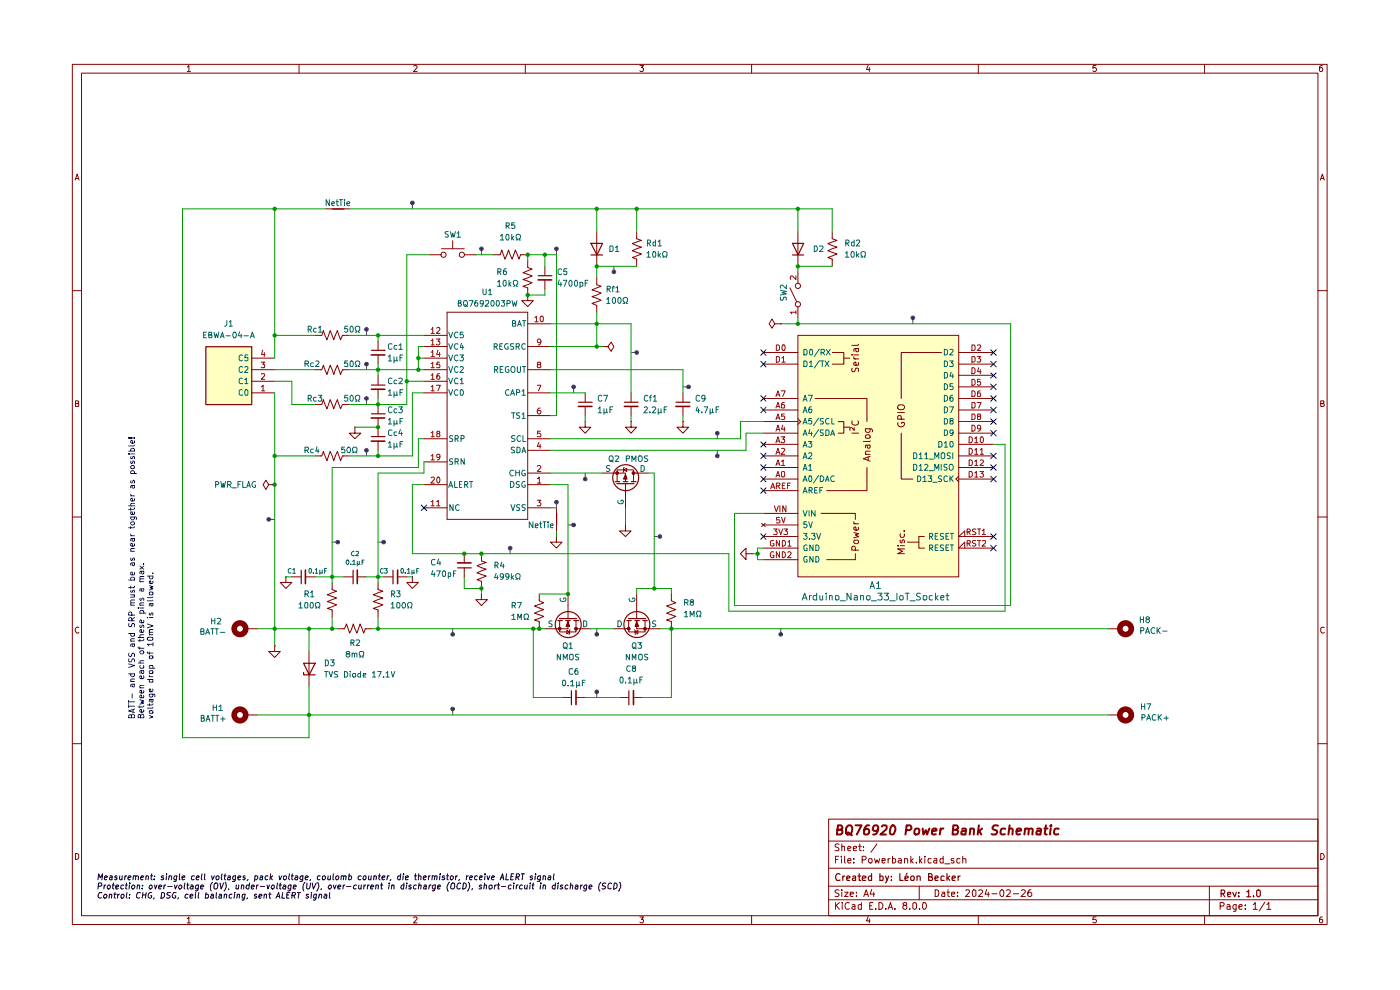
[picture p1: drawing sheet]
<svg xmlns="http://www.w3.org/2000/svg" width="297mm" height="210mm" viewBox="0 0 297 210" stroke-linecap="round" stroke-linejoin="round" font-family="sans-serif">
<g fill="none" stroke="#840000" stroke-width=".21">
<path d="M15.3 13.7h266.2v182.4h-266.2zM17.3 15.5h262.3v178.7h-262.3zM39.7 14.2l.4-.3v1.3M39.7 15.2h.7M63.4 13.7v1.8M87.7 14l.5-.1 .3 .3-.8 1h.8M111.4 13.7v1.8M135.7 13.9h.8l-.4 .4 .4 .3-.1 .5-.5 .1-.2-.2M159.4 13.7v1.8M184.2 13.8l-.4 1h.8M184.4 14.3v.9M207.5 13.7v1.8"/>
<path d="M232.5 13.9h-.6l-.1 .6 .5-.2 .3 .3v.3l-.3 .3-.5-.2M255.5 13.7v1.8M280.5 13.9l-.6 .3v.8l.3 .2 .3-.1v-.7l-.3-.1-.3 .3M15.9 38.2l.5-1.3 .4 1.3M16 37.9h.6M280.1 38.2l.4-1.3 .4 1.3M280.3 37.9h.6M15.3 61.7h2M279.6 61.7h1.9M16 85.6h.4l.3-.2-.2-.4h-.5v1.2h.6l.1-.5-.3-.1M280.2 85.6l.6-.1v-.5h-.6v1.2l.7-.1v-.3l-.3-.2M15.3 109.7h2"/>
<path d="M279.6 109.7h1.9M16.7 133.1a.58 .58 0 0 0-.8 .6 .58 .58 0 0 0 .8 .5v-.1M280.9 133.1a.46 .46 0 0 0-.7 .2v.7l.2 .2 .3 .1 .2-.2M15.3 157.8h2M279.6 157.8h1.9M175.8 173.8h103.8v20.4h-103.8zM175.8 178.4h103.8M178 179.1l-.6-.1-.2 .2v.4l.5 .2 .3 .4-.2 .2h-.7M178.6 179.7l.2-.2 .4 .1v.8M178.6 179v1.4M182.1 179.5h.6M182.4 179v1.3l.1 .1h.2"/>
<path d="M183.2 179.6v.1M186 179l-1.2 1.8M16 181a.52 .52 0 0 1 .7 .4v.6a.52 .52 0 0 1-.7 .3zM39.7 194.8l.4-.3v1.3M39.7 195.8h.7M63.4 194.2v1.9M87.7 194.7l.5-.2 .3 .3-.8 1h.8M111.4 194.2v1.9M135.7 194.5h.8l-.4 .5h.3v.7l-.5 .1-.2-.2M159.4 194.2v1.9M175.8 190.9h103.8M175.8 188h103.8"/>
<path d="M175.8 184.2h103.8M177.2 191.5v1.4M177.2 182.3h.5M177.4 192l.7 .9M177.9 181.6h-.7v1.5M178 188.8l-.6-.1-.3 .3 .3 .4 .5 .2 .1 .3-.3 .3-.6-.1M178.1 191.5l-.9 .7M178.5 181.6v.2M178.5 182.1v1M178.6 188.7v.2M178.6 189.3v.9M178.7 191.5h.1"/>
<path d="M178.7 191.9v1M179.2 189.3h.7l-.7 .9h.7M179.2 181.6v1.4l.1 .1M179.9 182.6l.6-.1-.1-.4h-.5v.2v.6l.1 .2 .4-.1M179.9 180l.6-.1-.1-.3-.4-.1-.1 .2v.7h.5M180.2 191.5a.67 .67 0 0 0-.9 .6 .67 .67 0 0 0 .8 .7l.1-.1M180.4 189.7l.6-.1v-.3h-.6v.1v.6l.2 .2 .4-.1M180.8 192h.6v.9M181 180l.7-.1v-.3l-.4-.1-.3 .2 .1 .7h.6M181.1 182.9v.2M181.1 182.1v.2M181.4 192.2l-.6 .2-.1 .2 .3 .3 .4-.1"/>
<path d="M181.7 190v.2M181.7 189.3v.1M182.7 192l-.4-.1-.2 .1v.7l.2 .2 .4-.1M182.7 191.5v1.4M182.9 182.4h.6l.2-.3v-.2l-.2-.3h-.6v1.5M183.2 180.4h.1M183.2 190.2l.5-1.5 .6 1.5M183.4 189.8h.7M184.2 194.4l-.4 .9h.8M184.3 182.2l.6-.1v.9a.45 .45 0 0 1-.6-.2zM184.4 194.9v.9M184.5 192.1h.4"/>
<path d="M184.9 188.7l-.3 1h.9M185.2 191.5h-.7v1.4h.7M185.4 189.3v.9M185.5 182.1l.3 1 .2-.7 .4 .7 .2-1M185.8 192.7v.2M186.5 191.5a.73 .73 0 0 1 .8 .7 .73 .73 0 0 1-.8 .7zM187.1 182.6l.7-.1-.1-.4h-.6v.9h.6M187.9 192.7v.2M188.4 192.9l.5-1.4 .4 1.4M188.4 182.1v1M188.6 192.5h.7M188.8 182.1h-.2l-.2 .3"/>
<path d="M189.3 182.1l.6 .1 .1 .6a.45 .45 0 0 1-.7 .2M189.3 181.6v1.5M189.8 192.7v.2M190.6 182.1h.5l.1 1M191.2 182.5l-.6 .1-.1 .1 .3 .4 .4-.1M191.9 192l-.4-.2a.43 .43 0 0 1 .5-.4 .43 .43 0 0 1 .4 .4l-.9 .5v.3l.4 .3h.2l.3-.3v-.3l-.3-.3M191.9 182.2l.6-.1 .1 1M191.9 182.1v1M193 192.7v.2M193.2 181.6v1.5M193.3 182.6l.4 .5M193.7 191.5h.4l.3 .2v.9l-.3 .3-.4-.3z"/>
<path d="M193.7 182.1l-.5 .5M194.4 182.9v.2M195 188v2.9M195.1 192.7v.2M195.1 181.6v1.5M195.2 182.6l.4 .5M195.6 182.1l-.5 .5M195.9 191.5h.1a.73 .73 0 0 1 .6 .7 .73 .73 0 0 1-.6 .7l-.3-.6zM196.2 181.6v.2M196.2 182.1v1M197.5 182.1h-.5l-.1 .3 .1 .6h.5M198.1 182.1h.6v1"/>
<path d="M198.4 188.7l.7 .2v1.1l-.4 .2h-.3zM198.7 182.5l-.6 .1v.1l.2 .4 .4-.1M199.8 189.3h.5l.1 .9M200.1 182.1h-.6l-.1 .3 .1 .6h.6M200.1 181.6v1.5M200.4 189.6h-.5l-.2 .2 .2 .4 .5-.1M200.4 183.2h1.1M200.9 189.3h.5M201.1 188.7v1.3l.3 .2M201.9 189.7l.6-.1v-.3h-.5l-.1 .1v.6l.1 .2 .5-.1M202.4 182.1h-.5l-.1 .2 .1 .3h.5v.4h-.6M203.1 190v.2"/>
<path d="M203.1 189.3v.1M203.6 182.1h-.5l-.1 .3 .1 .6h.5M204.2 182.2l.6-.1 .1 1M204.2 181.6v1.5M204.9 188.9l.2-.2h.3l.3 .5-.9 1h.9M206.4 188.9l.3-.2 .3 .3v.9l-.3 .3a.82 .82 0 0 1-.3-1.3zM207.5 194.2v1.9M207.6 188.9l.2-.2h.3l.4 .5-1 1h1M209.3 188.7l-.3 1h.9M209.7 189.3v.9M210.4 189.6h1.1M212.2 189l.3-.3a.8 .8 0 0 1 .5 .8 .8 .8 0 0 1-.5 .7 .77 .77 0 0 1-.3-1.2z"/>
<path d="M213.6 188.9l.1-.2 .5 .1 .1 .5-.8 .9h.8M215 189.6h1.1M216.7 188.9l.2-.2h.3l.3 .5-.9 1h.9M218.7 188.7l-.4 .1-.2 .3-.1 .8 .3 .3h.3l.3-.3v-.3l-.3-.3h-.3l-.3 .3M232.5 194.5h-.6l-.1 .6 .6-.1 .2 .5-.3 .3-.5-.2M255.5 194.2v1.9M256.6 188v6.2M258.8 192.2h.6a.45 .45 0 0 0 .2-.7h-.8v1.4M260.3 192h.6l.1 .9M261 192.2l-.7 .2v.4h.7M262.2 191.9v1.2l-.1 .2h-.5M262.2 192l-.4-.1-.2 .3v.4l.2 .3 .4-.1"/>
<path d="M262.8 192.4l.7-.2v-.2l-.4-.1-.3 .2 .1 .7h.6M264.2 192.7v.2M264.2 192v.1M265.9 191.9l.4-.4v1.4M265.9 192.9h.8M268.3 191.4l-1.2 1.8M268.8 191.9l.4-.4v1.4M268.8 192.9h.8M280.2 181a.65 .65 0 0 1 .7 .7 .65 .65 0 0 1-.7 .6zM280.5 194.5h-.2l-.4 .3 .1 .9a.43 .43 0 0 0 .6-.1 .43 .43 0 0 0-.1-.6h-.5l-.1 .3"/>
</g>
<g fill="none" stroke="#840000" stroke-width=".25">
<path d="M178.2 185.5l-.1-.1a.5 .5 0 0 0-.7 .3 1.03 1.03 0 0 0 .1 1.1l.7-.1M178.8 185.8v1M179.2 185.8l-.4 .3M179.6 186.3l.7-.1-.1-.3-.4-.1-.2 .2 .1 .8h.5M180.9 185.9h.6v.9h-.6v-.5l.6-.1M182 185.8h.6M182.3 185.3v1.5h.3M182.9 186.3l.8-.1-.1-.3-.4-.1-.3 .2 .1 .8h.6M184.9 185.3v1.5h-.5l-.2-.7 .3-.3 .4 .1M186.7 185.3v1.5h.6v-.8l-.2-.2-.4 .1M187.9 185.8l.3 1M188.5 185.8a2.02 2.02 0 0 1-.6 1.5"/>
<path d="M189.1 186.7v.1M189.1 185.9v.1M190.9 185.3v1.5h.7M192 186.3l.7-.1-.1-.3h-.6v.9h.6M192.4 185.2l-.1 .3M193.2 186.1l.2-.3 .5 .1v.9h-.5zM194.5 186l.3-.2 .4 .2v.8M194.5 185.8v1M197 186l.7-.1 .1-.2-.3-.4h-.5v1.5h.7l.1-.5-.3-.3M198.4 186.3l.6-.1-.1-.4h-.4l-.1 .2v.6v.2h.5M200.3 185.9l-.4-.1-.3 .2v.7l.7 .1M200.9 185.3v1.5"/>
<path d="M201.1 186.2l.4 .6M201.5 185.8l-.6 .5M202 186.3l.7-.1-.2-.4h-.3l-.2 .2v.6l.1 .2h.5M203.3 185.8v1M203.7 185.8l-.4 .3M259.1 189.5h.6v-.6l-.6-.1v1.4M259.4 189.5l.4 .7M260.4 189.7l.7-.1-.1-.3h-.5l-.1 .2 .1 .6h.5M261.5 189.3l.4 .9 .4-.9M262.8 190.1v.1M262.8 189.3v.2M264.5 189.2l.4-.4v1.4"/>
<path d="M264.5 190.2h.8M265.9 190.1v.1M266.7 188.9l.3-.1 .4 .2v1l-.4 .2-.4-.2z"/>
</g>
<g fill="none" stroke="#840000" stroke-width=".42">
<path d="M177.6 176h.7l.3-.2 .1-.3-.2-.3-.7-.1-.3 1.9h.8l.4-.3-.1-.5-.3-.2M179.6 175.4a.62 .62 0 0 1 .8-.3 .62 .62 0 0 1 .4 .6l-.2 1.1a.7 .7 0 0 1-1.1 0v-1.1zM179.8 176.6l.3 .1 .6 .5M181.5 175.1h1.3l-1 1.9M184.4 175.1a.83 .83 0 0 0-1 .8v1a.72 .72 0 0 0 1-.2v-.5l-.2-.3a.65 .65 0 0 0-.9 .3M186.2 175.9l-.1 .3a.6 .6 0 0 1-1-.3l.3-.7h.8a1.2 1.2 0 0 1-1 1.8M187.1 175.3l.2-.2h.6l.2 .2v.4l-.1 .2-1.2 1.1h1.1M189.2 175.2l.3-.1a1.22 1.22 0 0 1-.2 1.9h-.2a1.32 1.32 0 0 1 .1-1.8zM192.2 176.1l.9-.1 .3-.3-.2-.5-.9-.1-.2 1.9M194.1 175.9l.4-.2 .5 .2-.1 .9-.4 .2-.5-.2zM195.7 175.7l.2 1.3 .5-.9 .3 .9 .5-1.3M197.8 176.3l.9-.1-.1-.4a.6 .6 0 0 0-.8 .2v.9h.7"/>
<path d="M199.5 175.7l-.1 1.3M200.1 175.7l-.4 .1-.2 .3M202.2 176l.8-.1 .3-.2-.2-.5-.9-.1-.1 1.9h.7l.3-.2 .2-.5-.5-.3M204.1 175.8h.8l-.1 1.2M204.9 176.2a.85 .85 0 0 0-1 .4v.3l.2 .1 .7-.1M205.8 175.9l.3-.2 .5 .1v1.2M205.9 175.7l-.2 1.3M207.7 175.1l-.3 1.9M207.8 176.3l.4 .7M208.3 175.7l-.8 .8M211.7 175.2h-.9a.45 .45 0 0 0-.3 .4 .45 .45 0 0 0 .4 .4l.6 .3 .1 .2-.2 .3-.3 .2-.7-.1M213.3 175.8l-.6-.1-.3 .2-.1 .9a.64 .64 0 0 0 .9 .1"/>
<path d="M214.1 175.9l.3-.2 .4 .1v1.2M214.2 175.1l-.3 1.9M215.6 176.3l1-.1v-.4a.6 .6 0 0 0-.9 .2v.9h.7M217.5 175.9l.2-.2 .5 .1v1.2M217.5 175.7l-.2 1.3M218.2 176a.47 .47 0 0 1 .5-.3 .47 .47 0 0 1 .4 .3l-.1 1M220 175.8h.8l-.1 1.2M220.8 176.2a.85 .85 0 0 0-.9 .4v.3l.1 .1 .7-.1M221.6 175.7h.6M221.9 175.1l-.3 1.7 .5 .2M222.9 175.7l-.2 1.3M223 175.1l-.2 .1 .1 .1 .2-.1-.1-.1-.1 .2"/>
<path d="M224.6 175.8l-.5-.1-.3 .2-.1 .9a.64 .64 0 0 0 .8 .1"/>
</g>
<g fill="#ffffc2">
<path d="M43.6 73.5h9.8v12.3h-9.8z"/>
<path d="M169.3 71.1h34.1v51.3h-34.1z"/>
</g>
<path d="M122.7 86.2h2.9" fill="none" stroke="#840000" stroke-width=".34"/>
<path d="M122.7 85.3h2.9" fill="none" stroke="#840000" stroke-width=".25"/>
<path d="M127.8 73.5h1.2l.6-.9 .6 .9-.6 1-.6-1M127.8 73.5h.1M124.1 83.3v2M124.1 86.2v2" fill="none" stroke="#840000" stroke-width=".21"/>
<path d="M124.1 100.4v.9" fill="none" stroke="#484848" stroke-width=".21"/>
<circle cx="124.1" cy="101.6" r=".38" fill="#484848"/>
<g fill="none" stroke="#484848" stroke-width=".21">
<path d="M102.1 53.2v.8"/>
<circle cx="124.1" cy="101.6" r=".38"/>
</g>
<g fill="none" stroke="#840000" stroke-width=".21">
<path d="M104.6 54h1.5l.3-1 .7 2 .8-2 .7 2 .7-2 .8 2 .3-1h1.6M112 55.2v1.5l.9 .4-2 .7 2 .7-2 .8 2 .7-2 .7 1.1 .4v1.5M115.6 56.5v1.9M115.6 59.4v1.9M126.6 49.1v7.4M89.9 71.1h4.9M89.9 73.5h4.9M89.9 76h4.9M89.9 78.4h4.9M94.8 66.2h17.2v44h-17.2zM112 62.6v1.2h1.1l-1.1 1.2-1.3-1.2h1.3M112 62.6h.1"/>
<path d="M112 68.7h4.8M112 73.5h4.8M112 78.4h4.8M89.9 80.9h4.9M89.9 83.3h4.9M89.9 93.1h4.9M89.9 98h4.9M112 83.3h4.8M112 93.1h4.8M112 95.5h4.8M112 88.2h4.8M124.1 89.4v1.2h1.2l-1.2 1.3-1.2-1.3h1.2"/>
<path d="M124.1 89.4h.1M89.9 102.8h4.9M89.9 107.7h4.9M112 102.8h4.8M112 107.7h4.8M112 100.4h4.8"/>
</g>
<g fill="none" stroke="#006464" stroke-width=".21">
<path d="M95.2 70.5l.4 1.1 .4-1.1M95.2 72.9l.4 1.2 .4-1.2M95.2 75.3l.4 1.3 .4-1.3M95.2 77.7l.4 1.3 .4-1.3M97.1 70.5h-.1a.66 .66 0 0 0-.6 .4 .66 .66 0 0 0 .2 .7h.5M97.1 73l-.5-.1a.61 .61 0 0 0-.2 .8 .61 .61 0 0 0 .7 .3M97.1 75.5l-.2-.2a.6 .6 0 0 0-.5 .7 .6 .6 0 0 0 .6 .5l.1-.1M97.1 77.9l-.2-.2a.65 .65 0 0 0-.5 .7 .65 .65 0 0 0 .5 .6l.2-.2M97.6 75.3h.7l-.4 .5 .3 .1 .1 .4-.2 .3h-.4l-.1-.2M97.6 77.9l.5-.2 .2 .4-.7 .9h.7M97.9 72.8l-.3 .9h.8M98.1 73.3v.8"/>
<path d="M98.2 70.5h-.6v.6l.5-.2 .2 .2-.2 .5h-.5M104.8 73.5l.6-.1 .1-.3-.2-.2h-.5v1.2M104.9 78.4l.6-.1v-.5l-.6-.1v1.3M105.1 73.5l.4 .6M105.2 78.4l.4 .6M106 73.4h.4M106.1 78.3h.4M106.6 72.9h-.6v1.2h.6M106.7 77.7h-.6v1.3h.6M107.8 72.9h-.5a.61 .61 0 0 0-.2 .8 .61 .61 0 0 0 .7 .3v-.4h-.2M107.9 77.8h-.5l-.2 .3v.6l.2 .2 .3 .1 .3-.2v-.4h-.3M108.5 77.9l.2-.2 .5 .2v.7l-.3 .4-.4-.2z"/>
<path d="M108.7 68.6h.5l.2-.3-.1-.2-.6-.1v1.2h.6l.1-.5-.2-.1M109 72.9l-.7 .1v.3l.7 .5-.3 .3-.4-.1M109.5 73.5l.7-.1v-.4l-.7-.1v1.2M109.7 77.7v1.1l.3 .2 .4-.2v-1.1M109.8 69.2l.4-1.2 .4 1.2M109.8 73.5l.4 .6M109.9 68.9h.6M110.8 68h.7M110.8 77.7h.7M111.2 68v1.2M111.2 77.7v1.3M111.4 73l-.5-.1a.61 .61 0 0 0-.2 .8 .61 .61 0 0 0 .7 .3"/>
<path d="M95.2 80.2l.4 1.2 .4-1.2M95.2 82.7l.4 1.1 .4-1.1M96 92.5h-.6v.4l.5 .2 .1 .3-.2 .3-.4-.1M96 97.4h-.6v.4a.47 .47 0 0 1 .5 .2 .47 .47 0 0 1 0 .5h-.5M96.5 93.1h.5l.2-.2v-.3l-.2-.2h-.5v1.3M96.5 97.9h.6l.1-.5-.7-.1v1.2M96.9 93.1l.3 .6M96.9 97.9l.3 .6M97.1 80.3l-.2-.1a.67 .67 0 0 0-.5 .5 .67 .67 0 0 0 .2 .7l.5-.1M97.1 82.7a.61 .61 0 0 0-.7 .4 .61 .61 0 0 0 .2 .7h.5M97.6 80.5l.4-.3v1.2M97.6 81.4h.7"/>
<path d="M97.7 82.7h.3a.84 .84 0 0 1 .1 1.1h-.3l-.2-.1zM97.8 93.1l.6-.1v-.5l-.6-.1v1.3M98.5 97.3v1.2l-.7-1.2v1.2M108 82.7a.61 .61 0 0 0-.8 .4 .61 .61 0 0 0 .3 .7h.5M108.3 83.8l.4-1.1 .5 1.1M108.5 87.6h.7M108.5 83.5h.6M108.9 99.8h-.5a.61 .61 0 0 0-.2 .7 .61 .61 0 0 0 .7 .4M108.9 87.6v1.2M109.2 94.9h-.7v.4l.7 .4-.1 .3h-.6M109.2 92.5l-.5-.1-.2 .2 .1 .3 .5 .2 .1 .3-.2 .3-.5-.1M109.4 99.8v1.1"/>
<path d="M109.6 83.2h.6v-.5h-.6v1.1M109.7 94.8h.3l.3 .3v.7l-.1 .2h-.5zM110.2 99.8v1.1M110.3 87.6h-.6v.5l.5 .1 .1 .3-.3 .3-.4-.1M110.4 92.6l-.2-.2a.65 .65 0 0 0-.5 .6 .65 .65 0 0 0 .5 .7l.2-.2M110.8 96l.3-1.2 .4 1.2M110.8 87.9l.3-.3v1.2M110.8 83l.3-.3v1.1M110.8 88.8h.6M110.8 83.8h.6M110.8 95.7h.6M110.9 92.4v1.3h.6"/>
<path d="M111.4 99.8h-.5a.61 .61 0 0 0-.2 .7 .61 .61 0 0 0 .7 .4v-.5h-.2M95.2 103.4l.4-1.3 .4 1.3M95.4 103.1h.5M96.1 107v1.3l-.7-1.3v1.3M96.5 102.1v1.3h.5M97.4 107.1l-.3-.1a.6 .6 0 0 0-.5 .7 .6 .6 0 0 0 .7 .5l.1-.1M97.5 102.7h.3M98 102.1h-.5v1.3h.5M98.6 102.8l.6-.1 .1-.3-.3-.3h-.4v1.3M98.8 102.8l.5 .6M99.6 102.1h.7M99.9 102.1v1.3"/>
<path d="M108.3 102.1a.65 .65 0 0 1 .8 .7 .65 .65 0 0 1-.8 .6zM108.4 107l.4 1.3 .4-1.3M109.4 100.3h.8M110.2 102.2l-.5-.1-.2 .3 .2 .3 .5 .2v.3l-.2 .2-.5-.1M110.3 107.1h-.6v.4l.5 .2 .1 .4-.3 .2-.4-.1M111.4 102.2a.61 .61 0 0 0-.7 .3 .61 .61 0 0 0 .1 .7l.3 .2 .3-.1v-.4h-.2M111.4 107.1h-.6v.4l.6 .4-.2 .4-.4-.1"/>
</g>
<g fill="none" stroke="#a90000" stroke-width=".21">
<path d="M91.5 69.9l.3-.5v1.3M91.5 72.2h.1l.2-.3v1.3M91.5 74.7h.1l.2-.3v1.2M91.5 77.2l.3-.4v1.2M91.5 79.6l.3-.3v1.2M91.5 70.7h.6M91.5 73.2h.6M91.5 75.6h.6M91.5 78h.6M92.6 71.9h.7l-.4 .5h.3v.7l-.5 .1-.1-.2M92.6 69.6l.5-.2 .2 .5-.7 .8h.7M92.9 74.3l-.3 .9h.8"/>
<path d="M93.2 76.8h-.5l-.1 .6 .2-.2 .4 .1v.7l-.6-.1M93.2 79.3l-.4 .1-.2 .8a.35 .35 0 0 0 .4 .3 .35 .35 0 0 0 .3-.3l-.1-.4-.1-.1-.5 .2M93.2 74.8v.8M113.5 67.4l.3-.3v1.2M113.5 68.3h.7M114.2 77.3l-.2-.2 .2-.3 .5 .1v.3a.48 .48 0 0 0-.6 .2 .48 .48 0 0 0 .1 .6h.4l.1-.2v-.2l-.2-.3M114.7 67.1h.4l.2 .1v.8l-.4 .3a.84 .84 0 0 1-.2-1.2zM114.7 72.4l-.1 .3h-.4l-.2-.5 .2-.3h.3l.2 .3-.1 .8-.4 .2M91.5 82.1l.3-.4v1.2M91.5 91.8l.3-.3v1.1M91.5 96.7l.3-.3v1.2M91.5 80.5h.6"/>
<path d="M91.5 82.9h.6M91.5 92.6h.6M91.5 97.6h.6M92.6 81.7h.8l-.5 1.2M92.9 92l-.3-.3a.35 .35 0 0 1 .4-.2 .35 .35 0 0 1 .3 .2l-.6 .4v.5h.5l.1-.4-.2-.2M93.3 96.9l-.1 .1h-.5v-.6h.5l.1 .1-.1 1-.5 .1M114 98.9l.2-.2h.3l.2 .3-.7 1h.7M114 81.7h.7l-.5 1.2M114.3 93.8l-.3 .9h.7M114.6 86.5l-.4 .2-.2 .9 .2 .2h.3l.2-.2v-.4l-.1-.1h-.4l-.2 .1M114.6 94.3v.8M114.7 91.5h-.6l-.1 .6 .2-.2h.3l.2 .2v.4l-.1 .1h-.6"/>
<path d="M91.5 106.4l.3-.3v1.2M91.5 101.4l.1-.2h.4l.1 .2v.3l-.7 .8h.7M91.5 107.3h.6M92.6 106.4l.4-.3v1.2M92.6 107.3h.7M92.9 101.2a.68 .68 0 0 1 .4 .6 .68 .68 0 0 1-.4 .7l-.3-.5 .1-.6zM114 101.5l.4-.3v1.3M114 106.1h.7l-.4 .4 .4 .3v.4h-.7M114 102.5h.7"/>
</g>
<path d="M114.2 59.4h2.8" fill="none" stroke="#840000" stroke-width=".34"/>
<path d="M114.2 58.5h2.9M125.4 51.6h2.4l-1.2 2.5zM125.4 54.1h2.4" fill="none" stroke="#840000" stroke-width=".25"/>
<circle cx="102.1" cy="52.8" r=".38" fill="#484848"/>
<g fill="none" stroke="#484848" stroke-width=".21">
<path d="M80.2 115h.8"/>
<circle cx="102.1" cy="52.8" r=".38"/>
</g>
<g fill="none" stroke="#840000" stroke-width=".21">
<path d="M91.2 54h2.5M93.7 52.8h4.8M96 51.1v1.7M98.5 54h2.4M81.4 122.4h1.9M84.3 122.4h2"/>
<circle cx="94.1" cy="54" r=".55"/>
<circle cx="98" cy="54" r=".55"/>
</g>
<path d="M84.3 120.9v2.9" fill="none" stroke="#840000" stroke-width=".34"/>
<path d="M83.4 121v2.8" fill="none" stroke="#840000" stroke-width=".25"/>
<circle cx="81.4" cy="115" r=".38" fill="#484848"/>
<g fill="none" stroke="#484848" stroke-width=".21">
<path d="M57.3 110.2h1"/>
<circle cx="81.4" cy="115" r=".38"/>
</g>
<path d="M75.8 120.9v2.9" fill="none" stroke="#840000" stroke-width=".34"/>
<path d="M74.9 121v2.8" fill="none" stroke="#840000" stroke-width=".25"/>
<path d="M72.9 122.4h2M75.8 122.4h1.9M87.5 122.4v1.1h1.3l-1.3 1.3-1.2-1.3h1.2M87.5 122.4h.1" fill="none" stroke="#840000" stroke-width=".21"/>
<circle cx="57" cy="110.2" r=".38" fill="#484848"/>
<g fill="none" stroke="#484848" stroke-width=".21">
<path d="M70.5 115h.8"/>
<circle cx="57" cy="110.2" r=".38"/>
</g>
<circle cx="71.6" cy="115" r=".38" fill="#484848"/>
<g fill="none" stroke="#484848" stroke-width=".21">
<path d="M118 106.9v.8"/>
<circle cx="71.6" cy="115" r=".38"/>
</g>
<path d="M98.5 117.5v1.9M60.6 122.4v1.1h1.3l-1.3 1.3-1.1-1.3h1.1M60.6 122.4h.1M61.9 122.4h2M64.8 122.4h2M98.5 120.4v2" fill="none" stroke="#840000" stroke-width=".21"/>
<path d="M97 119.4h2.9M64.8 120.9v2.9" fill="none" stroke="#840000" stroke-width=".34"/>
<path d="M63.9 121v2.8M97.1 120.5h2.9" fill="none" stroke="#840000" stroke-width=".25"/>
<circle cx="118" cy="106.5" r=".38" fill="#484848"/>
<g fill="none" stroke="#484848" stroke-width=".21">
<path d="M120.5 111.4h.8"/>
<circle cx="118" cy="106.5" r=".38"/>
</g>
<circle cx="121.7" cy="111.4" r=".38" fill="#484848"/>
<g fill="none" stroke="#484848" stroke-width=".21">
<path d="M108.2 116.6v.9"/>
<circle cx="121.7" cy="111.4" r=".38"/>
</g>
<path d="M118.1 108.9v2.5" fill="none" stroke="#840000" stroke-width=".25"/>
<path d="M118 107.7v4.9" fill="none" stroke="#840000" stroke-width=".21"/>
<circle cx="108.2" cy="116.3" r=".38" fill="#484848"/>
<g fill="none" stroke="#484848" stroke-width=".21">
<path d="M77.7 95.9v.8"/>
<circle cx="108.2" cy="116.3" r=".38"/>
</g>
<path d="M66.8 96.7h1.5l.3-.9 .8 1.9 .6-1.9 .8 1.9 .8-1.9 .6 1.9 .5-1h1.4M66.8 85.8h1.5l.3-1 .8 1.9 .6-1.9 .8 1.9 .8-1.9 .6 1.9 .5-.9h1.4M80.2 85.8v1.9M80.2 88.7v3.9M80.2 93.6v1.9M102.1 117.5v1.5l1 .3-1.9 .7 1.9 .8-1.9 .7 1.9 .7-1.9 .8 .9 .3v1.5M118 113.8v1.2h1.2l-1.2 1.3-1.2-1.3h1.2M118 113.8h.1" fill="none" stroke="#840000" stroke-width=".21"/>
<path d="M78.8 93.6h2.8M78.8 88.7h2.8" fill="none" stroke="#840000" stroke-width=".34"/>
<path d="M78.8 92.6h2.9M78.8 87.8h2.9" fill="none" stroke="#840000" stroke-width=".25"/>
<circle cx="77.7" cy="95.5" r=".38" fill="#484848"/>
<g fill="none" stroke="#484848" stroke-width=".21">
<path d="M77.7 84.9v.9"/>
<circle cx="77.7" cy="95.5" r=".38"/>
</g>
<circle cx="77.7" cy="84.5" r=".38" fill="#484848"/>
<g fill="none" stroke="#484848" stroke-width=".21">
<path d="M77.7 70.2v.9"/>
<circle cx="77.7" cy="84.5" r=".38"/>
</g>
<g fill="none" stroke="#840000" stroke-width=".21">
<path d="M53.4 78.4h4.9M53.4 76h4.9M53.4 83.3h4.9M53.4 80.9h4.9M75.3 90.6v1.3h1.3l-1.3 1.2-1.2-1.2h1.2M75.3 90.6h.1M57 102.8l-.6-.9-.6 .9 .6 1 .6-1h1.3M58.3 102.8h.1M52.2 133.4h2.3M58.3 137v1.2h1.2l-1.2 1.3-1.3-1.3h1.3M58.3 137h.1M70.5 123.5v1.6l.9 .3-2 .8 2 .7-2 .7 2 .7-2 .8 1.1 .3v1.5"/>
<path d="M52.2 151.7h2.3"/>
</g>
<path d="M43.7 73.6h9.7v12.2h-9.7z" fill="none" stroke="#840000" stroke-width=".25"/>
<path d="M51.4 77.9l-.3-.2-.4 .4 .1 .7 .3 .2 .3-.2M51.4 75.5l-.3-.2-.4 .3 .1 .8 .3 .2 .3-.2M51.9 77.9l.4-.2 .3 .2v.4l-.8 .7h.8M52.6 75.3h-.6l-.1 .6h.7v.5l-.3 .2-.4-.2M51.4 82.7a.45 .45 0 0 0-.7 .2v.7l.2 .2h.5M51.4 80.3l-.3-.1-.4 .3v.6l.2 .3 .5-.1M51.9 80.5l.4-.3v1.2M51.9 81.4h.7M52 82.7h.3l.3 .2v.8l-.2 .1h-.4z" fill="none" stroke="#006464" stroke-width=".21"/>
<path d="M55.4 76.8h.8l-.5 .4 .5 .3-.1 .5-.7-.1M55.5 79.4l.6-.1 .1 .3-.8 .9h.8M55.7 74.3l-.2 .9h.7M56.1 74.8v.8M55.5 82.1l.3-.4v1.2M55.5 82.9h.7" fill="none" stroke="#a90000" stroke-width=".21"/>
<g fill="none" stroke="#840000" stroke-width="1.2">
<circle cx="50.9" cy="133.4" r="1.23"/>
<circle cx="50.9" cy="151.7" r="1.23"/>
</g>
<circle cx="77.7" cy="69.9" r=".38" fill="#484848"/>
<g fill="none" stroke="#484848" stroke-width=".21">
<path d="M77.7 77.6v.8"/>
<circle cx="77.7" cy="69.9" r=".38"/>
</g>
<path d="M66.8 71.1h1.5l.3-1 .8 2 .6-2 .8 2 .8-2 .6 2 .5-1h1.4M66.8 78.4h1.5l.3-.9 .8 1.9 .6-1.9 .8 1.9 .8-1.9 .6 1.9 .5-1h1.4M80.2 79.6v2M80.2 82.6v1.9" fill="none" stroke="#840000" stroke-width=".21"/>
<path d="M78.8 82.6h2.8" fill="none" stroke="#840000" stroke-width=".34"/>
<path d="M78.8 81.7h2.9" fill="none" stroke="#840000" stroke-width=".25"/>
<circle cx="77.7" cy="77.2" r=".38" fill="#484848"/>
<g fill="none" stroke="#484848" stroke-width=".21">
<path d="M96 133.4v.8"/>
<circle cx="77.7" cy="77.2" r=".38"/>
</g>
<path d="M78.8 75.3h2.8" fill="none" stroke="#840000" stroke-width=".34"/>
<path d="M78.8 74.3h2.9" fill="none" stroke="#840000" stroke-width=".25"/>
<path d="M80.2 72.3v2M80.2 75.3v1.9" fill="none" stroke="#840000" stroke-width=".21"/>
<circle cx="96" cy="134.6" r=".38" fill="#484848"/>
<circle cx="96" cy="134.6" r=".38" fill="none" stroke="#484848" stroke-width=".21"/>
<path d="M71.6 133.4h1.5l.4-1 .7 1.9 .8-1.9 .7 1.9 .7-1.9 .8 1.9 .3-.9h1.5M80.2 123.5v1.6l1 .3-2 .8 2 .7-2 .7 2 .7-2 .8 1 .3v1.5M102.1 126v1.2h1.3l-1.3 1.3-1.2-1.3h1.2M102.1 126h.1M114.4 126v1.4l.9 .5-1.9 .6 1.9 .8-1.9 .8 1.9 .6-1.9 .8 1 .3v1.6M118.7 131.6v2.4h3.5v-2.4M120.5 131.6v1.8h-2.5M120.5 131.8l.3 1.1h-.7zM120.5 128.5v2.7M122.2 133.4h.7" fill="none" stroke="#840000" stroke-width=".21"/>
<path d="M118.3 131.6h1M118.7 131.2h3.6M120 131.6h1M121.7 131.6h1" fill="none" stroke="#840000" stroke-width=".25"/>
<path d="M120.5 131.8l.3 1.1h-.7z" fill="#840000"/>
<path d="M118.5 133.1h.4v.5h-.4zM120.2 133.7l.6 .3-.6 .5zM120.9 133.5l-.1 1-.1 .1" fill="none" stroke="#840000" stroke-width=".21"/>
<circle cx="120.5" cy="132.5" r="2.75" fill="none" stroke="#840000" stroke-width=".25"/>
<path d="M118.5 133.1h.4v.5h-.4z" fill="#840000"/>
<path d="M122 133.1h.4v.5h-.4z" fill="none" stroke="#840000" stroke-width=".21"/>
<path d="M122 133.1h.4v.5h-.4z" fill="#840000"/>
<path d="M115.6 133.4h2.4M120.5 126v2.5M122.9 133.4h2.4" fill="none" stroke="#840000" stroke-width=".21"/>
<path d="M117.1 131.8l-.4-.1-.3 .2 .2 .4 .5 .1v.4l-.2 .1h-.5M118.9 126.9l-.1 .1a.64 .64 0 0 0 .6 .6 .64 .64 0 0 0 .7-.5l-.2-.2h-.3v.2M123.8 131.7a.52 .52 0 0 1 .7 .3v.6a.52 .52 0 0 1-.7 .3z" fill="none" stroke="#006464" stroke-width=".21"/>
<path d="M126.6 133.4v.8" fill="none" stroke="#484848" stroke-width=".21"/>
<circle cx="126.6" cy="134.6" r=".38" fill="#484848"/>
<g fill="none" stroke="#484848" stroke-width=".21">
<path d="M96 150.7v1"/>
<circle cx="126.6" cy="134.6" r=".38"/>
</g>
<circle cx="96" cy="150.4" r=".38" fill="#484848"/>
<g fill="none" stroke="#484848" stroke-width=".21">
<path d="M126.6 147.1v.8"/>
<circle cx="96" cy="150.4" r=".38"/>
</g>
<circle cx="126.6" cy="146.7" r=".38" fill="#484848"/>
<g fill="none" stroke="#484848" stroke-width=".21">
<path d="M118 53.2v.8"/>
<circle cx="126.6" cy="146.7" r=".38"/>
</g>
<path d="M65.6 138.2v7.4M119.2 147.9h2M122.2 147.9h1.9" fill="none" stroke="#840000" stroke-width=".21"/>
<path d="M64.4 142.6v.5h2.5M64.4 140.7h2.5l-1.3 2.4zM121.2 146.5v3" fill="none" stroke="#840000" stroke-width=".25"/>
<path d="M122.2 146.5v3" fill="none" stroke="#840000" stroke-width=".34"/>
<circle cx="118" cy="52.8" r=".38" fill="#484848"/>
<g fill="none" stroke="#484848" stroke-width=".21">
<path d="M87.5 43.4v.9"/>
<circle cx="118" cy="52.8" r=".38"/>
</g>
<circle cx="87.5" cy="43" r=".38" fill="#484848"/>
<g fill="none" stroke="#484848" stroke-width=".21">
<path d="M152.2 92.2v.9"/>
<circle cx="87.5" cy="43" r=".38"/>
</g>
<path d="M70.5 44.3h2.5" fill="none" stroke="#840000" stroke-width=".25"/>
<path d="M69.2 44.3h4.9" fill="none" stroke="#840000" stroke-width=".21"/>
<circle cx="152.2" cy="91.9" r=".38" fill="#484848"/>
<g fill="none" stroke="#484848" stroke-width=".21">
<path d="M121.7 82.4v.9"/>
<circle cx="152.2" cy="91.9" r=".38"/>
</g>
<circle cx="121.7" cy="82.1" r=".38" fill="#484848"/>
<g fill="none" stroke="#484848" stroke-width=".21">
<path d="M130.2 56.5v.8"/>
<circle cx="121.7" cy="82.1" r=".38"/>
</g>
<path d="M133.9 89.4v1.2h1.2l-1.2 1.3-1.2-1.3h1.2M133.9 89.4h.1M133.9 83.3v2M133.9 86.2v2" fill="none" stroke="#840000" stroke-width=".21"/>
<path d="M132.4 86.2h2.9" fill="none" stroke="#840000" stroke-width=".34"/>
<path d="M132.5 85.3h2.9" fill="none" stroke="#840000" stroke-width=".25"/>
<circle cx="130.2" cy="57.7" r=".38" fill="#484848"/>
<g fill="none" stroke="#484848" stroke-width=".21">
<path d="M133.9 74.8h.8"/>
<circle cx="130.2" cy="57.7" r=".38"/>
</g>
<path d="M126.6 58.9v1.5l.9 .3-1.9 .8 1.9 .7-1.9 .7 1.9 .8-1.9 .7 1 .4v1.4M135.1 49.1v1.6l1 .3-2 .7 2 .7-2 .8 2 .7-2 .7 1 .4v1.5" fill="none" stroke="#840000" stroke-width=".21"/>
<circle cx="135.1" cy="74.8" r=".38" fill="#484848"/>
<g fill="none" stroke="#484848" stroke-width=".21">
<path d="M144.9 82.1h.8"/>
<circle cx="135.1" cy="74.8" r=".38"/>
</g>
<circle cx="146.1" cy="82.1" r=".38" fill="#484848"/>
<g fill="none" stroke="#484848" stroke-width=".21">
<path d="M165.6 133.4v.8"/>
<circle cx="146.1" cy="82.1" r=".38"/>
</g>
<g fill="none" stroke="#840000" stroke-width="1.2">
<circle cx="238.8" cy="133.4" r="1.23"/>
<circle cx="238.8" cy="151.7" r="1.23"/>
</g>
<g fill="none" stroke="#840000" stroke-width=".21">
<path d="M162 74.8h7.3M162 77.2h7.3M169.3 71.1h34.1v51.3h-34.1zM176.6 74.8h2.4v2.4h-2.4M179 76h1.3M180.7 75.3h.1M180.8 78.1v.7h.5l.2-.7 .6 .1v.6M181.1 75.7l.1 .4h.3M181.1 76.1h1M181.1 75.3h1M181.5 73.9v.5l.3 .2 .3-.2v-.5M182.1 76.9v.3l-.1 .3-.8-.1-.1-.4 .4-.2 .1 .7"/>
<path d="M182.1 73.9l-.9 .1v.5M182.1 73l-.1 .3h-1.3M199.7 74.8h-8.5v9.7M203.4 74.8h7.4M203.4 77.2h7.4M203.4 79.6h7.4M162 91.9h7.3M162 99.2h7.3M162 96.7h7.3M162 94.3h7.3M162 89.4h7.3M162 87h7.3"/>
<path d="M162 84.5h7.3M169.3 88.8l.6 .6-.6 .6M172.9 84.5h11v4.9M177.8 89.4h1.2v2.5h-1.2M179 90.6h1.3M180.7 91.9h1.4M180.8 89.3a.67 .67 0 0 0 .6 .9 .67 .67 0 0 0 .7-.9h-.1M181.2 90.7v.6l-.6-.6-.3 .3 .1 .3M183.6 92.5l.3-.3h.4l.3 .3v.2l-.3 .3h-.4l-.2-.1zM183.6 91h1.2l.3 .3-.1 .3M183.6 96.4h1M183.7 91v.5l.6 .2a.52 .52 0 0 0 .2-.7"/>
<path d="M183.9 99.2v4.9h-8.5M183.9 94.4l.2 .6 .2 .1 .3-.3-.1-.4M184.2 97v.6M184.6 96.8l-1.4 .5 1.4 .5M184.6 95.7h-.8a.37 .37 0 0 0-.2 .3 .37 .37 0 0 0 .1 .4M184.6 94.4h-.9v.6M184.6 93.5l-.1 .2h-1.3M190.4 87.5h1.5M190.5 89.7a.67 .67 0 0 0 .7 .8 .67 .67 0 0 0 .6-.9h-.5v.3M190.6 86a1.01 1.01 0 0 1 1.3 .2 .57 .57 0 0 1-.5 .7h-.5a.57 .57 0 0 1-.5-.7zM191.2 91.9v9.7h2.5M191.2 88.9l-.1-.7h-.5l-.2 .2v.5h1.5"/>
<path d="M203.4 91.9h7.4M203.4 99.2h7.4M203.4 96.7h7.4M203.4 94.3h7.4M203.4 89.4h7.4M203.4 87h7.4M203.4 84.5h7.4M203.4 82.1h7.4M158.3 117.5v-1.2l-1.2 1.2 1.2 1.2v-1.2h1.2M159.5 117.5h.1M161.6 111l.7 .7M162 113.8h7.3"/>
<path d="M162 111.4h7.3M162 101.6h7.3M162 104.1h7.3M162 116.3h7.3M162 118.7h7.3M162 108.9h7.3M162.3 111l-.7 .7M174.2 108.9h7.3v1.3M181.1 113l1 .2-.6 .3 .6 .3-1 .3M181.1 110.7l.1 .3 .3 .1M181.1 111.1h1M181.2 114.7h.9a.45 .45 0 0 1-.2 .6l-.7-.1z"/>
<path d="M181.5 117.5v1.2h-6.1M181.5 116.7l-.1-.7-.3-.2-.3 .1-.1 .8h1.4M182.1 111.9v.3l-.1 .3-.8-.1-.1-.5 .4-.1 .1 .7M190.4 115.8h.2M190.9 115.8h1M191 114.6l-.1 .3 .3 .3 .2-.1 .1-.5 .2-.1 .2 .2-.1 .5M191 113.2l-.1 .4 .3 .4 .6-.1v-.7M191.8 112.6h.1M191.9 116.4h-1.5l1.1 .5-1.1 .6h1.5M192.5 115h2.4M196.1 113.8h-1.2v2.5h1.2M203.4 101.6h7.4"/>
<path d="M203.4 101l-.6 .6 .6 .6M204.7 113.8v-1.2l-1.3 1.2h7.4M204.7 116.3v-1.3l-1.3 1.3h7.4M235.1 133.4h2.5M235.1 151.7h2.5"/>
</g>
<g fill="none" stroke="#006464" stroke-width=".21">
<path d="M170.5 74.1h.4l.3 .3v.6l-.2 .3h-.5zM170.5 76.6h.4l.3 .2v.7l-.2 .2h-.5zM171.7 76.9l.4-.3v1.1M171.7 77.7h.7M171.8 74.2l.3-.1a.91 .91 0 0 1 .1 1.2l-.4-.1zM173.8 74l-1.1 1.6M173.8 76.5l-1.1 1.6M174 76.6h.8M174.2 74.8h.5l.2-.3v-.3l-.7-.1v1.2M174.4 76.6v1.1M174.5 74.8l.4 .5M175 76.6l.9 1.1"/>
<path d="M175.3 74.1l.8 1.2M175.9 76.6l-.9 1.1M176.1 74.1l-.8 1.2M200.3 74.1l.7 .3v.6l-.2 .3h-.5zM200.3 76.6l.7 .2v.7l-.2 .2h-.5zM200.3 79h.5l.2 .3v.6l-.4 .3h-.3zM201.4 76.6h.8l-.4 .4 .4 .2-.1 .5h-.7M201.5 74.2l.5-.1 .2 .3-.8 .9h.8M201.8 78.9l-.3 .9h.8M202.1 79.4v.8M170.4 99.8l.4-1.3 .4 1.3M170.4 97.3l.4-1.3 .4 1.3"/>
<path d="M170.4 94.8l.4-1.1 .4 1.1M170.4 92.4l.4-1.2 .4 1.2M170.4 89.9l.4-1.1 .4 1.1M170.4 87.6l.4-1.3 .4 1.3M170.4 85.1l.4-1.3 .4 1.3M170.5 99.4h.5M170.5 97h.5M170.5 94.5h.5M170.5 92.1h.5M170.5 89.6h.5M170.5 87.1h.5M170.5 84.8h.5"/>
<path d="M171.5 93.7h.7l-.4 .4 .3 .1v.6h-.6M171.5 83.8h.8l-.5 1.3M171.6 98.8l.3-.3v1.3M171.6 96.2l.4-.2 .2 .5-.7 .8h.7M171.6 99.8h.6M171.8 91.1l-.2 .9h.7M172.1 88.8h-.5v.5l.1-.1 .4 .1v.6h-.5M172.1 86.3l-.4 .1-.1 .4v.7h.5v-.7h-.5v.2M172.1 91.6v.8M173.7 91.1l-1.1 1.6M173.7 88.7l-1.1 1.6M174.7 91.2l-.7 .1v.3l.7 .5-.3 .3-.4-.1"/>
<path d="M174.7 88.8h-.7v.4l.7 .4-.1 .3h-.6M175.2 91.2h.5l.2 .3v.6l-.4 .3h-.3zM175.9 88.8a.61 .61 0 0 0-.8 .3 .61 .61 0 0 0 .3 .8h.5M176.2 92.4l.4-1.2 .5 1.2M176.4 92.1h.6M176.5 88.8v1.1h.5M193.8 96h.4l.3 .4v.6l-.3 .3h-.4zM193.8 98.5h.4l.3 .3v.6l-.3 .4h-.4zM195 96.5l.3-.5v1.3M195 98.8l.3-.3v1.3M195 99.8h.7M195 97.3h.7"/>
<path d="M196.2 96.5l.3-.5v1.3M196.2 98.7l.4-.2 .3 .3-.8 1h.8M196.2 97.3h.7M197.1 97.4h1M197.1 99.8h1M198.3 97.3v-1.3l.4 1 .5-1v1.3M198.3 99.8v-1.3l.4 .9 .5-.9v1.3M199.2 93.7h.5l.1 .2v.7l-.3 .2h-.3zM199.7 96.2l.2-.2 .5 .2v.9l-.2 .2-.5-.2zM199.7 98.5v1.3M200.3 94l.4-.3v1.1M200.3 81.4h.3l.4 .3v.6l-.4 .4h-.3z"/>
<path d="M200.3 83.8h.3l.4 .4v.6l-.4 .3h-.3zM200.3 86.3h.3l.4 .3v.6l-.4 .4h-.3zM200.3 88.8l.7 .2v.7l-.2 .2h-.5zM200.3 91.2h.5l.2 .3v.6l-.4 .3h-.3zM200.3 94.8h.7M200.9 98.6l-.5-.1-.1 .2v.3l.5 .2 .1 .2-.2 .4-.4-.1M201.4 98.7l.3-.2 .4 .2 .1 .6-.3 .5-.5-.2zM201.4 86.3h.9l-.6 1.3M201.5 93.8l.2-.1h.3a.77 .77 0 0 1-.1 1.1l-.4-.2zM201.6 96.1l-.4-.1-.3 .3 .1 .3 .5 .2v.4h-.6M201.7 89.3l-.2-.1v-.4h.6v.4l-.6 .1 .1 .6h.5l.1-.4-.2-.2M202.1 81.4h-.6v.6l.5-.1 .2 .2-.1 .5h-.6"/>
<path d="M202.1 83.8l-.4 .1-.2 .3v.7l.2 .2 .4-.1v-.7h-.5l-.1 .3M202.1 96v1.3M202.2 91.7l-.1 .2-.4 .1-.2-.2v-.5l.6-.1 .1 .3-.2 .8-.4 .1M170.4 102.1l.4-1.2 .4 1.2M170.4 104.6l.4-1.2 .4 1.2M170.4 108.3l.4 1.2 .4-1.2M170.5 113.1h.7l-.4 .5 .4 .2v.4l-.2 .2h-.4l-.1-.2M170.5 101.8h.5M170.5 104.2h.5M171.1 110.7h-.6v.6h.6l.1 .4-.2 .2-.5-.1M171.2 115.7a.45 .45 0 0 0-.7 .1v.7l.2 .3h.5v-.5h-.2M171.2 118h-.5l-.2 .3v.7l.2 .2h.5v-.5h-.2"/>
<path d="M171.6 110.7l.4 1.2 .3-1.2M171.6 101l.4-.1a.91 .91 0 0 1 .1 1.2l-.5-.1zM171.6 104h.5l.2-.2-.1-.3-.6-.1v1.2M171.6 108.3v1.2M171.7 114.2v.2M171.9 104l.4 .6M172.1 113.1h.8l-.3 .5 .3 .1v.5l-.2 .2h-.4l-.2-.2M172.5 115.6v1.2l-.7-1.2v1.2M172.5 118v1.2l-.7-1.2v1.2M172.8 104h.4M172.9 108.3v1.2l-.8-1.2v1.2M173.1 115.6a.66 .66 0 0 1 .6 .4 .66 .66 0 0 1-.2 .8h-.4z"/>
<path d="M173.1 118a.66 .66 0 0 1 .6 .5 .66 .66 0 0 1-.2 .7h-.4zM173.2 113.1l.5 1.3 .4-1.3M173.4 103.4h-.6v1.2h.6M173.7 100.9l-1.1 1.6M173.9 104h.4M174 100.9a.66 .66 0 0 1 .7 .4 .66 .66 0 0 1-.2 .8h-.5zM174.5 103.4h-.6v1.2M175.1 102.1l.4-1.2 .4 1.2M175.2 101.8h.6M177 101a.61 .61 0 0 0-.8 .3 .61 .61 0 0 0 .3 .8l.5-.1M194.7 100.9a.66 .66 0 0 1 .6 .5 .66 .66 0 0 1-.2 .7h-.4zM195.8 101.3l.4-.4v1.2"/>
<path d="M195.8 102.1h.7M196.9 100.9h.7l-.3 .6h.3v.5h-.7M197.2 113.8l.6-.1v-.5l-.6-.1v1.3M197.2 116.3l.6-.1v-.5l-.6-.1v1.2M197.5 113.8l.4 .6M197.5 116.3l.4 .5M197.9 102.3h.9M198.4 113.7h.4M198.4 116.2h.4M199 113.1h-.6v1.3h.6M199 115.6h-.6v1.2h.6M199.7 101h-.5v.5l.5 .1v.4v.1h-.6"/>
<path d="M200.2 113.2l-.5-.1-.2 .2v.3l.6 .2 .1 .2-.1 .3h-.6M200.2 115.7h-.7v.3l.7 .4-.1 .4h-.6M200.7 113.7h.4M200.7 116.2h.4M201 101h-.1a.45 .45 0 0 0-.6 .2v.7l.1 .2 .6-.1M201.3 113.1h-.6v1.3h.6M201.3 115.6h-.6v1.2h.6M201.5 100.9v1.2M201.6 113.1h.7M201.6 115.6h.7M201.7 101.5l.5 .6M202 113.1v1.3"/>
<path d="M202 115.6v1.2M202.2 100.9l-.7 .7"/>
</g>
<g fill="none" stroke="#a90000" stroke-width=".21">
<path d="M164.7 73.2h.5l.2 .2v.7l-.4 .3h-.3zM164.7 75.6h.5l.2 .3v.7l-.4 .2h-.3zM165.9 76l.3-.4v1.2M165.9 76.8h.7M166 73.3l.4-.1a.86 .86 0 0 1-.1 1.2l-.3-.1zM206.2 73.2h.5l.2 .2v.7l-.4 .3h-.3zM206.2 75.6h.5l.2 .3v.7l-.4 .2h-.3zM206.2 78h.3l.4 .3v.6l-.4 .4h-.3zM207.3 75.6h.7l-.4 .5 .4 .2v.4h-.7M207.4 73.3l.6-.1v.3l-.7 .9h.7M207.6 78l-.2 .8h.7M208 78.4v.9"/>
<path d="M164.6 98.7l.4-1.1 .5 1.1M164.6 96.4l.4-1.3 .5 1.3M164.6 93.9l.4-1.3 .5 1.3M164.6 91.5l.4-1.3 .5 1.3M164.6 89l.4-1.2 .5 1.2M164.6 86.5l.4-1.1 .5 1.1M164.6 84.1l.4-1.2 .5 1.2M164.7 98.4h.6M164.7 95.9h.6M164.7 93.6h.6M164.7 91.1h.6M164.7 88.7h.6"/>
<path d="M164.7 86.2h.6M164.7 83.8h.6M165.7 92.6h.8l-.4 .6h.3v.6l-.5 .1-.2-.2M165.7 82.9h.9l-.5 1.2M165.8 97.9l.3-.3v1.1M165.8 95.2l.4-.1 .3 .3-.8 1h.8M165.8 98.7h.7M166.1 90.2l-.3 .8h.8M166.4 87.8h-.6v.5l.4-.1 .3 .3-.1 .4h-.6M166.4 85.4h-.3l-.3 .2v.9h.6a.43 .43 0 0 0 0-.5 .43 .43 0 0 0-.5-.1l-.1 .1M166.4 90.6v.9M205.6 92.6h.3l.4 .4v.6l-.4 .3h-.3z"/>
<path d="M205.6 95.1h.3l.4 .3v.6l-.4 .4h-.3zM205.6 97.6h.3l.4 .2v.7l-.2 .2h-.5zM206.2 80.5h.3l.4 .3v.6l-.4 .3h-.3zM206.2 82.9h.3l.4 .3v.6l-.2 .3h-.5zM206.2 85.4h.5l.2 .2v.7l-.2 .2h-.5zM206.2 87.8h.5l.2 .3v.7l-.4 .2h-.3zM206.2 90.2h.3l.4 .3v.6l-.4 .4h-.3zM206.8 93l.3-.4v1.3M206.8 95.4l.3-.3v1.3M206.8 97.9l.3-.3v1.1M206.8 98.7h.7M206.8 93.9h.7"/>
<path d="M206.8 96.4h.7M207.3 85.4h.8l-.5 1.1M207.6 88.3l-.2-.1v-.3l.6-.1v.4l-.6 .2v.5a.42 .42 0 0 0 .6 0 .42 .42 0 0 0 0-.6h-.2M208 92.9l.2-.3a.68 .68 0 0 1 .5 .7 .68 .68 0 0 1-.5 .6l-.2-.2zM208 95.4l.3-.3v1.3M208 97.6h.4l.2 .3-.7 .8h.7M208 80.5h-.6v.5h.6v.1v.5l-.5 .1-.1-.1M208 82.9l-.6 .3v.8l.6 .1v-.7l-.4-.1-.2 .3M208 96.4h.6M208 90.8v.2l-.6-.1 .1-.6 .3-.1 .2 .2a.85 .85 0 0 1-.3 1.1h-.2M163.5 103.7l.4-1.2 .5 1.2M163.6 103.3h.6"/>
<path d="M164.1 112.2h.8l-.5 .4 .5 .3v.3l-.2 .2-.6-.1M164.1 114.7h-.5l-.2 .2v.7a.52 .52 0 0 0 .8 .2v-.5h-.3M164.1 117.1l-.3-.1-.4 .4v.6l.2 .2h.6v-.4h-.3M164.3 107.3l.4 1.3 .4-1.3M164.6 101.2l.4-1.2 .5 1.2M164.7 103.1l.7-.1 .1-.4-.2-.1h-.6v1.2M164.7 100.9h.6M165 103.1l.5 .6M165.2 112.2l.4 1.2 .5-1.2M165.4 109.7h-.6l-.1 .6h.6l.2 .1v.4l-.2 .1-.6-.1M165.4 114.7v1.1l-.7-1.1v1.1M165.4 117v1.3l-.7-1.3v1.3"/>
<path d="M165.5 107.3v1.3M165.8 109.7l.4 1.2 .4-1.2M165.8 100.2l.2-.2h.3a.86 .86 0 0 1-.1 1.2l-.4-.3zM166 114.7h.4a.66 .66 0 0 1 .2 .7 .66 .66 0 0 1-.6 .4zM166 117a.64 .64 0 0 1 .6 .7 .64 .64 0 0 1-.6 .6zM166 103h.4M166.3 112.2h.8l-.5 .4 .5 .3-.1 .5-.7-.1M166.6 102.5h-.6v1.2h.6M166.7 107.3v1.3l-.6-1.3v1.3M167.1 103h.4M167.2 115l.3-.3v1.1M167.2 117.2l.4-.2 .2 .5-.7 .8h.7"/>
<path d="M167.2 115.8h.6M167.7 102.5h-.6v1.2M205.2 112.8h.6v-.5l-.6-.1v1.2M205.2 115.3h.6v-.6h-.6v1.1M205.4 112.8l.4 .6M205.4 115.3l.4 .5M205.6 100h.5l.2 .3v.6l-.4 .3h-.3zM206.8 100.4l.3-.4v1.2M206.8 101.2h.7M207 112.3h-.6l-.1 .2 .2 .3h.3l.2 .4-.1 .2h-.6M207 114.7h-.6l-.1 .1 .2 .5h.3l.2 .2-.1 .3h-.6M207.4 112.2h.6"/>
<path d="M207.4 114.7h.6M207.7 112.2v1.2M207.7 114.7v1.1M207.9 100h.7l-.4 .4 .4 .3v.4h-.7M208.4 112.5l.3-.3v1.2M208.4 114.7h.6l.1 .5-.8 .6h.8M208.4 113.4h.7"/>
</g>
<circle cx="165.6" cy="134.6" r=".38" fill="#484848"/>
<g fill="none" stroke="#484848" stroke-width=".21">
<path d="M138.8 113.8h.8"/>
<circle cx="165.6" cy="134.6" r=".38"/>
</g>
<path d="M134.4 146.5v3" fill="none" stroke="#840000" stroke-width=".34"/>
<path d="M133.4 146.5v3" fill="none" stroke="#840000" stroke-width=".25"/>
<path d="M131.4 147.9h2M134.4 147.9h1.9" fill="none" stroke="#840000" stroke-width=".21"/>
<circle cx="140" cy="113.8" r=".38" fill="#484848"/>
<circle cx="140" cy="113.8" r=".38" fill="none" stroke="#484848" stroke-width=".21"/>
<path d="M132.7 133.4h.7M133.4 131.6v2.4h3.4v-2.4M135.1 131.6v1.8h2.4M135.1 131.8l.4 1.1h-.8zM135.1 128.5v2.7" fill="none" stroke="#840000" stroke-width=".21"/>
<path d="M133 131.6h.9M133.3 131.2h3.7M134.7 131.6h.9M136.4 131.6h.9" fill="none" stroke="#840000" stroke-width=".25"/>
<path d="M135.1 131.8l.4 1.1h-.8z" fill="#840000"/>
<path d="M134.6 133.5l.1 1 .2 .1M134.7 134l.6-.3v.8zM136.6 133.1h.4v.5h-.4z" fill="none" stroke="#840000" stroke-width=".21"/>
<circle cx="135.1" cy="132.5" r="2.75" fill="none" stroke="#840000" stroke-width=".25"/>
<path d="M136.6 133.1h.4v.5h-.4z" fill="#840000"/>
<path d="M133.2 133.1h.4v.5h-.4z" fill="none" stroke="#840000" stroke-width=".21"/>
<path d="M133.2 133.1h.4v.5h-.4z" fill="#840000"/>
<path d="M130.2 100.4h2.5v1.7M130.9 102.1v-2.4h3.5v2.4M132.7 100.6l.3 1h-.7zM132.7 102.6v2.7M134.4 100.4h.7M130.2 133.4h2.5M135.1 126v2.5M137.5 133.4h2.5M142.4 126v1.4l1 .5-2 .6 2 .8-2 .8 2 .6-2 .8 1 .3v1.6" fill="none" stroke="#840000" stroke-width=".21"/>
<path d="M131.1 131.7a.65 .65 0 0 1 .7 .6 .65 .65 0 0 1-.7 .6zM133.5 126.9v.1a.64 .64 0 0 0 .6 .6 .64 .64 0 0 0 .6-.5l-.1-.2h-.4v.2M139.1 131.8l-.5-.1-.1 .1v.4l.6 .4-.2 .3h-.4" fill="none" stroke="#006464" stroke-width=".21"/>
<path d="M130.5 102.2h1M130.9 102.6h3.6M132.2 102.2h1M133.9 102.2h1" fill="none" stroke="#840000" stroke-width=".25"/>
<path d="M132.7 100.6l.3 1h-.7z" fill="#840000"/>
<path d="M132.3 99.7l.6-.4v.7zM132.4 99.2l-.1 .1-.1 .9M130.7 100.1h.4v.5h-.4z" fill="none" stroke="#840000" stroke-width=".21"/>
<circle cx="132.7" cy="101.3" r="2.75" fill="none" stroke="#840000" stroke-width=".25"/>
<path d="M130.7 100.1h.4v.5h-.4z" fill="#840000"/>
<path d="M134.2 100.1h.4v.5h-.4z" fill="none" stroke="#840000" stroke-width=".21"/>
<path d="M134.2 100.1h.4v.5h-.4z" fill="#840000"/>
<path d="M127.8 100.4h2.4M132.7 111.4v1.2h1.2l-1.2 1.2-1.3-1.2h1.3M132.7 111.4h.1M132.7 105.3v2.4M135.1 100.4h2.4" fill="none" stroke="#840000" stroke-width=".21"/>
<path d="M129.4 98.8l-.5-.1-.3 .3 .1 .2 .6 .3 .1 .3-.3 .2-.5-.1M136 98.7l.5 .1 .2 .3v.6l-.4 .3h-.3zM131.1 106.2v.4a.61 .61 0 0 0 .8 .3 .61 .61 0 0 0 .3-.8h-.4v.3" fill="none" stroke="#006464" stroke-width=".21"/>
<path d="M193.7 67.8v.9" fill="none" stroke="#484848" stroke-width=".21"/>
<circle cx="193.7" cy="67.4" r=".38" fill="#484848"/>
<g fill="none" stroke="#484848" stroke-width=".21">
<path d="M152.2 95.5v.9"/>
<circle cx="193.7" cy="67.4" r=".38"/>
</g>
<circle cx="152.2" cy="96.7" r=".38" fill="#484848"/>
<circle cx="152.2" cy="96.7" r=".38" fill="none" stroke="#484848" stroke-width=".21"/>
<path d="M143.4 86.2h2.9" fill="none" stroke="#840000" stroke-width=".34"/>
<path d="M168.1 51.6h2.4l-1.2 2.5zM168.1 54.1h2.4M143.4 85.3h3" fill="none" stroke="#840000" stroke-width=".25"/>
<g fill="none" stroke="#840000" stroke-width=".21">
<path d="M169.3 49.1v7.4M169.3 57.7v2.4M176.6 49.1v1.6l1 .3-2 .7 2 .7-2 .8 2 .7-2 .7 1 .4v1.5M164.4 68.7l-.6-1-.6 1 .6 .9 .6-.9h1.2M165.6 68.7h.1M167.6 61.1l1.4 2.9M169.3 65v2.4M144.9 89.4v1.2h1.2l-1.2 1.3-1.3-1.3h1.3M144.9 89.4h.1M144.9 83.3v2M144.9 86.2v2"/>
<circle cx="169.3" cy="64.5" r=".55"/>
<circle cx="169.3" cy="60.6" r=".55"/>
</g>
<path d="M168.8 58.5v.8l-.8-.8-.3 .3v.5M168.8 66.2h-1.1l.3 .4M168.8 65.9v.7" fill="none" stroke="#a90000" stroke-width=".21"/>
<g fill="none" stroke="#009600" stroke-width=".21">
<path d="M58.3 44.3v31.7M69.2 44.3h-30.5v112.2h26.9v-10.9M74.1 44.3h102.5v4.8M91.2 54h-4.9v31.8h-12.2M100.9 54h3.7M112 55.2v-1.2h6v34.2h-1.2M115.6 54v2.5M126.6 44.3v4.8M135.1 56.5h-8.5v2.4M135.1 44.3v4.8M169.3 44.3v4.8M176.6 56.5h-7.3v1.2"/>
<path d="M58.3 71.1h8.5M58.3 78.4h8.5M74.1 71.1h15.8M74.1 78.4h15.8M80.2 71.1v1.2M80.2 77.2v2.4M88.8 76h1.1M89.9 73.5h-1.1v4.9M115.6 61.3v1.3h-3.6M116.8 73.5h11M116.8 68.7h17.1v14.6M116.8 78.4h28.1v4.9"/>
<path d="M126.6 66.2v7.3M165.6 68.7h48.8v59.8h-58.6v-19.6h6.2M169.3 67.4v1.3M58.3 80.9h3.6v4.9h4.9M58.3 96.7h8.5M58.3 83.3v53.7M75.3 90.6h4.9M80.2 84.5v1.3M80.2 95.5v1.2M86.3 80.9h3.6M89.9 98v2.4h-9.7v23.1M89.9 83.3h-2.4v13.4h-13.4"/>
<path d="M89.9 93.1h-1.1v6.1h-18.3v24.3M116.8 83.3h7.3M124.1 88.2v1.2M133.9 88.2v1.2M144.9 88.2v1.2M162 89.4h-4.9v3.7h-40.3M162 91.9h-3.7v3.6h-41.5M210.8 94.3h2.4v35.3h-58.6v-12.1h-67.1v-14.7h2.4M116.8 102.8h3.7v23.2h-6.1M116.8 107.7h1.2M116.8 100.4h11M118 112.6v1.2"/>
<path d="M132.7 107.7v3.7M137.5 100.4h1.3v24.4M159.5 117.5h1.2M162 116.3h-1.3v2.4h1.3M54.5 133.4h17.1M60.6 122.4h1.3M65.6 133.4v4.8M66.8 122.4h6.1M70.5 130.9v2.5M77.7 122.4h3.7M79 133.4h36.6M80.2 130.9v2.5"/>
<path d="M86.3 122.4h1.2M98.5 122.4v2.4h3.6v1.2M113.1 133.4v14.5h6.1M125.3 133.4h4.9M135.1 126v-1.2h7.3v1.2M140 133.4h95.1M142.4 133.4v14.5h-6.1M54.5 151.7h180.6M124.1 147.9h7.3"/>
</g>
<g fill="none" stroke="#0000c2" stroke-width=".21">
<path d="M27.3 96.3h.2M27.3 92.9h.7M27.3 95.7h1.3M27.7 96.3h.9M27.8 97.8l-.1 .3 .2 .2 .2-.2 .1-.3h.3v.5M27.8 96.9v.4h.2l.1-.3 .3-.2 .2 .2-.1 .3M27.8 95.7l-.1-.3 .3-.3h.3l.3 .3-.1 .3M28 98.7h.3l.3 .3-.1 .3h-.7l-.1-.3zM28.4 92.9h.2M28.5 93.5l.1 .3-.2 .2h-.5l-.2-.4 .3-.2 .1 .6M28.6 94.4l-.2 .2h-1.1M27.3 107.3h1.3"/>
<path d="M27.7 113.3l.3 .3M27.7 109.7h1.1l.2 .1-.1 .4M27.7 104.8l.3 .4M27.7 107.7v.5M27.7 111.7v.4M27.7 116.9h.9M27.7 113.6h.9M27.7 105.2h.9M27.7 100.4h1.3M27.8 118.4l-.1 .3 .2 .2 .2-.2 .1-.3h.3v.5M27.8 110.8l.5-.1 .3 .4-.3 .3h-.3l-.3-.3zM27.8 109.7l-.1 .3 .3 .3h.3l.3-.3-.1-.3"/>
<path d="M27.8 102l-.1 .3 .3 .2 .4-.6 .2 .2-.1 .4M27.8 100.4l-.1-.3 .3-.3h.3l.3 .3-.1 .3M28 119.4v.4l.2 .2 .4-.2-.1-.4M28 114.2v.5l.2 .1 .4-.1-.1-.5M28 103v.4l.2 .2 .4-.2-.1-.4M28.5 115.3l.1 .4-.2 .1h-.5l-.2-.4 .3-.1 .1 .5M28.5 108.6l.1 .3-.2 .3h-.5l-.2-.3 .1-.3h.2l.1 .6M28.5 105.8l.1 .3-.2 .2h-.5l-.2-.4 .3-.2 .1 .6M28.6 119.4h-.7l-.2 .2 .1 .3M28.6 116.4h-.7l-.2 .1 .2 .4M28.6 114.2h-.7l-.2 .2 .1 .3M28.6 111.7l-.2 .2h-1.1"/>
<path d="M28.6 107.7l-.2 .4h-1.1M28.6 106.8h-.7l-.2 .2 .2 .3M28.6 103h-.7l-.2 .1 .1 .4M30.4 119.7h.1M27.3 134.4h1.3M27.3 123h1.3M27.4 139.7l-.1 .5 .2 .2h.3l.4-.7 .4 .3-.1 .4M27.4 138.5l-.1 .5 .2 .3 .4-.2 .3-.6 .4 .3-.1 .5M27.4 132.3l-.1 .4 .2 .2h.4l.1-.6h.4l.2 .1-.1 .5M27.7 136h.9M27.7 128.4h.9M27.7 126.2h.9"/>
<path d="M27.7 124.3v.5M27.8 134.4l-.1 .3 .3 .3 .5-.1v-.5M27.8 125.2l-.1 .3 .3 .2 .4-.5 .2 .1-.1 .4M27.8 123l-.1-.4 .2-.2h.5l.2 .2-.1 .4M28 131.7l-.1-.6-.4-.1-.2 .3v.4h1.3M28 130.5l-.1-.6h-.5l-.1 .6h1.3M28 136.6v.4l.2 .2 .4-.2-.1-.4M28.4 126.2l.2 .1-.1 .4h-.8M28.5 121.4v.5h-.7l-.1-.4 .3-.2 .1 .6M28.6 136.6h-.7l-.2 .2 .1 .3M28.6 135.5h-.7l-.2 .2 .2 .3M28.6 127.9h-.8l-.1 .3 .2 .2"/>
<path d="M28.6 127.3h-.7l-.2 .1 .2 .5M28.6 124.3l-.2 .3h-1.1M28.6 131l-.6 .4M29.3 137.3l.2 .2h1M29.3 129h.1M29.3 135.2h1.2M29.7 138.3l.2-.3h.3l.3 .5-.3 .2h-.3zM29.7 128.4h.8M29.7 135.6v.5M29.7 137.3v.4M29.7 130.1h1.2M29.7 129h.8"/>
<path d="M29.7 123.4h.8M29.7 120.1l.8 .7M29.7 132.6v.3l.1 .2 .3-.2 .1-.3h.2v.5M29.7 130.1v-.4l.2-.2 .5 .1v.5M29.7 126.9v.3l.2 .2 .4-.5 .2 .1-.1 .4M30 124.9l.1 .5h.3v-.5M30 121.2v.4l.2 .2 .3-.2-.1-.4M30.4 133.6v.5h-.7v-.4l.3-.2 .1 .6M30.4 131.6v.5h-.7v-.4l.3-.2 .1 .6M30.5 135.6l-.2 .3h-1M30.5 134.6h-.7l-.1 .3 .1 .3M30.5 127.9h-.7l-.1 .1 .1 .4"/>
<path d="M30.5 124.9h-.8v.5M30.5 122.8h-.7l-.1 .2 .1 .4M30.5 122.3h-.7l-.1 .1 .1 .4M30.5 121.2h-.7l-.1 .1v.4M30.5 120.1l-.8 .7M31.3 138.3v.2h1.1M31.3 132.4l1.1 .4-1.1 .4M31.3 131h.1M31.3 122.2h1.1M31.3 135.2l.7-.1a.35 .35 0 0 1 .4 .3 .35 .35 0 0 1-.2 .4l-.9-.1zM31.7 139.2l.7-.1v.4l-.2 .2h-.3l-.2-.1zM31.7 130.1v.3l.2 .1 .4-.5 .1 .2v.3"/>
<path d="M31.7 125.7l.7-.1v.6h-.6zM31.7 124.2l.7 .3-.5 .1 .5 .3-.7 .3M31.7 122.2v.4l.2 .2 .5-.1v-.5M31.7 138.3v.5M31.7 134.6h.7M31.7 131h.7M31.9 128l.1 .5h.4v-.5M32.4 123.3v.3l-.1 .2-.6-.1v-.4l.2-.1 .1 .6M32.4 121.6h.1M32.4 136.7h-1.1l.3 .3M32.4 134.1h-.7l.1 .5M32.4 133.5l-.7 .1v.4l.2 .1"/>
<path d="M32.4 128h-.7v.5M32.4 127.3l-.1 .1h-1M32.4 126.6l-.1 .2h-1M32.4 136.3v.7M27.3 140.8l1.3 .4-1.3 .4M27.3 148.5v.7M27.3 149.5v.6M27.3 149.8h1.3M27.3 148.9h1.3M27.3 142.9h1.3M27.7 144.5h.9M27.8 142.9l-.1 .4 .3 .2h.3l.3-.2-.1-.4"/>
<path d="M27.9 151.8l.2-.3 .5 .2v.6h-1.3v-.5l.2-.2 .4 .1v.6M28 145.1v.5l.2 .1 .4-.1-.1-.5M28 147.2v.9M28.2 150.5v.6M28.6 150.4l-1.3 .4 1.3 .4M28.6 145.1h-.7l-.2 .2 .1 .3M28.6 144h-.7l-.2 .2 .2 .3M29.3 140.7h1.2M29.7 148.4l.8 .3-.6 .2 .6 .2-.8 .3M29.7 149.7v.4M29.7 145.9h.8M29.7 141.2v.3l.1 .3h.6v-.6"/>
<path d="M29.8 151.8l.3-.3 .4 .2v.6h-1.2v-.6l.2-.1 .3 .1v.6M30 142.3l.1 .6h.3v-.6M30.4 150.6l.1 .3-.2 .2h-.5l-.1-.5 .3-.1 .1 .6M30.4 147.5v.5h-.7v-.5l.3-.1 .1 .6M30.4 146.5l.1 .3-.2 .2h-.5l-.1-.4 .3-.2 .1 .6M30.4 143.4l.1 .4-.2 .2h-.5l-.1-.2v-.4h.3l.1 .6M30.5 149.7l-.2 .3h-1M30.5 145.4h-.8v.3l.1 .2M30.5 142.3h-.7l-.1 .1v.5M30.5 140.1h-.7l-.1 .2 .1 .4M31.3 144.1h1.1M31.7 151.7l.7 .4-.7 .2"/>
<path d="M31.7 150.8h.7v.5h-.6zM31.7 144.1l.1 .6h.6v-.6M31.7 143.2v.2l.2 .1M31.7 142.3h.7v.6h-.6zM31.7 149.3v.4M31.7 143.5h.7M31.9 148.4l.1 .5h.2l.2-.1v-.4M32.4 147.3v.5h-.5l-.2-.1v-.4h1.1v.5M32.4 146.2v.3l-.1 .2h-.6v-.5h.2l.1 .5M32.4 141.8v-.6h-.7v.6h1.2M32.4 150l-.1 .2h-1M32.4 149.3l-.1 .2h-1"/>
<path d="M32.4 148.4h-.7v.5"/>
</g>
<g fill="none" stroke="#000" stroke-width=".21">
<path d="M20.8 186.6l.1-1.2 .4 .8 .5-.8-.2 1.2M20.8 188l.7-.1 .1-.4-.2-.2h-.5l-.1 1.3M21.6 189.4l-.5-.1a.58 .58 0 0 0-.3 .7 .58 .58 0 0 0 .6 .4h.1M22.1 187.7l-.1 .9M22.2 186.2l.6-.2-.2-.2-.4 .1-.1 .5 .2 .2 .3-.1M22.3 189.7l.4 .2-.3 .6-.5-.2zM22.5 187.7l-.4 .3M22.8 188l.4-.3 .2 .2v.4l-.4 .3-.3-.3zM23.2 189.8l.2-.1 .3 .1-.1 .7M23.2 189.7l-.1 .8M23.3 185.9h.5l-.1 .7M23.8 186l-.6 .3v.2h.5"/>
<path d="M23.8 187.7h.4M24.1 187.3l-.2 1.1 .3 .2M24.2 189.7h.5M24.4 189.3l-.2 1.1 .3 .1M24.6 188.1h.6v-.3l-.4-.1-.2 .2v.6h.5M24.8 185.9h-.4l-.1 .1 .2 .2h.3v.2l-.1 .2-.4-.1M25 189.7l-.1 .8M25.3 189.7l-.3 .2M25.4 185.8v.7l.3 .1 .1-.1M25.7 189.9l.2-.2 .4 .1-.1 .6h-.5zM25.9 185.8l-.1 .8M26.3 187.8h-.5l-.2 .5 .2 .3 .4-.1"/>
<path d="M26.5 185.8l-.1 .8M26.6 187.7h.4M26.9 185.8l-.4 .2M26.9 187.3l-.2 1.2 .2 .1M26.9 189.3l-.1 1.1 .1 .1M27.2 186.2l.6-.2-.2-.2-.4 .1-.1 .5 .2 .2 .3-.1M27.5 190.4v.1M27.5 187.7l-.1 .9M27.5 187.3v.2M27.5 189.8h.1M28.2 187.7l.4 .3-.3 .6-.4-.3zM28.3 185.9h.5l-.1 .7"/>
<path d="M28.3 185.8l-.1 .8M28.8 185.9l.3-.1 .3 .1-.1 .7M29.1 187.9l.2-.2 .4 .2-.1 .7M29.1 187.7v.9M29.7 189.4l-.5-.1-.2 .5v.6l.3 .1 .4-.1M29.8 186.2l.6-.2 .1-.1-.2-.1-.4 .1-.1 .5 .2 .2 .3-.1M30.2 188.4v.2M30.2 187.8v.1M30.2 189.8h.7M30.3 189.3l-.1 1.2M31 185.9l.3-.1 .2 .1-.1 .7M31 185.8l-.1 .8"/>
<path d="M31 189.3l-.2 1.2M31.7 188l.4-.3 .2 .2v.4l-.3 .3-.3-.1zM31.9 185.8h.5M32.2 185.4l-.2 1 .3 .2M32.2 189.3h-.4a.68 .68 0 0 0 0 1.2l.3-.1 .1-.4h-.3M32.7 186.5v.1M32.7 190.4l-.2 .3M32.8 185.9h.1M32.8 187.7l.2 .9 .3-.9M33.7 188.1h.6l-.2-.4-.4 .2-.1 .5 .2 .2 .3-.1M34.3 189.3h.4l.2 .2v.5a.6 .6 0 0 1-.8 .5zM34.7 185.9l-.3-.1-.2 .1 .5 .5a.36 .36 0 0 1-.6 .1"/>
<path d="M34.8 187.7l-.1 .9M35.2 187.7l-.4 .3M35.3 185.4v.1M35.3 185.8l-.1 .8M35.6 188.1h.9M35.8 185.9l.5-.1 .1 .1-.1 .7M35.9 185.8l-.1 .8M36.2 189.3h-.6l-.2 .2 .1 .3 .5 .2v.4h-.7M37 187.7l.2 .9 .4-.9M37.4 189.3h-.5a.63 .63 0 0 0-.4 .7 .63 .63 0 0 0 .5 .5l.3-.1v-.4h-.2M37.5 185.8l-.1 1.1-.5 .1M37.5 185.9a.36 .36 0 0 0-.6 .1v.5h.5"/>
<path d="M37.9 190.4l-.2 .3M38 188l.4-.3 .2 .3-.1 .3-.4 .3-.2-.3zM38.1 185.4l-.1 1.1 .2 .1M38.6 186.2l.6-.2v-.1l-.3-.1-.3 .1v.6h.5M39.2 187.3l-.1 1.1 .1 .2M39.6 187.7h.5M39.8 187.3l-.1 1.2 .3 .1M39.9 189.8h-.5l-.2 .5a.36 .36 0 0 0 .6 .1M40.3 190.1l.6-.1v-.2l-.3-.1-.3 .1v.6h.5M40.5 187.8l.3-.1 .2 .2-.1 .7M41 188.1l-.7 .1 .2 .4 .4-.1M41.3 185.9h-.6l-.1 .5 .1 .2 .5-.1"/>
<path d="M41.5 189.3v1.2M41.7 186.2l.6-.2-.2-.2-.4 .1-.1 .5 .2 .2 .3-.1M42.1 187.7l-.1 1-.2 .3-.4-.1M42.1 187.8h-.5l-.2 .5 .3 .3 .3-.1M42.2 189.3l-.2 1.1 .2 .1M42.6 188.1h.6l-.2-.4-.4 .2-.1 .5 .2 .2 .3-.1M42.9 185.4l-.2 1 .2 .2M43.5 185.4l-.1 1.1 .1 .1M43.7 189.8l.3-.1 .2 .1v.5l-.2 .2-.5-.1M43.7 189.3l-.2 1.2M44.8 189.8l.3-.1 .2 .1-.1 .7M44.9 185.8l.2 .8 .4-.8"/>
<path d="M45.1 187.1l-.2 .3a1.33 1.33 0 0 0-.1 1.6M45.2 190h-.4l-.2 .3 .2 .2 .4-.1M45.5 187.5l.5-.2a.73 .73 0 0 1 .2 .8 .73 .73 0 0 1-.6 .5l-.2-.2zM45.9 185.9l.3-.1 .3 .2-.1 .5-.2 .1-.4-.1zM45.9 189.3l-.1 1.1 .2 .1M46.5 189.8h.5l-.1 .7M46.7 187.3l.2 1.3 .5-1.3M47 190h-.4l-.2 .3 .1 .2 .4-.1M47.1 185.4l-.2 1 .2 .2M47.5 185.8h.4M47.6 189.8l.2-.1 .3 .1-.1 .7M47.6 189.7l-.1 .8"/>
<path d="M47.8 185.4l-.2 1 .3 .2M47.8 187.1l.1 .3a1.46 1.46 0 0 1-.4 1.6M48.4 185.9h.5l-.1 .7M48.5 188.5v.2M48.9 186a.47 .47 0 0 0-.6 .5h.5M49.2 189.8l-.3-.1-.3 .2v.5h.5M49.8 189.3v.1M49.8 189.7l-.2 .8M50 185.8l-.1 1-.2 .2h-.4M50 185.9l-.4-.1-.2 .2v.5l.2 .1 .3-.1M50.1 187.7v.8l.3 .1 .2-.2M50.3 189.8l.3-.1 .2 .1-.1 .7"/>
<path d="M50.4 189.7l-.2 .8M50.5 186.2l.6-.2v-.1l-.4-.1-.2 .1v.6h.5M50.7 187.7l-.1 .9M51.2 187.9l.2-.2 .4 .2-.1 .7M51.2 187.7v.9M52 185.9l-.2-.1-.2 .1 .1 .3h.3l-.1 .3h-.4M52 189.7l-.2 1.2h-.5M52 189.8h-.5l-.2 .5 .2 .2 .4-.1M52.5 190.4l-.2 .3M52.6 186.5l-.2 .3M52.9 187.8h-.6l-.1 .5 .2 .3 .4-.1M52.9 187.3l-.1 1.3"/>
<path d="M53.4 188.1h.6l-.2-.4-.4 .2-.1 .5 .1 .2 .4-.1M54.1 185.9l.4-.1 .2 .2-.3 .6-.4-.1M54.1 185.8l-.1 1.2M54.5 189.8l-.3-.1-.2 .1 .1 .3 .4 .1v.2l-.2 .1-.3-.1M54.5 187.7l-.1 .9M54.8 187.7l-.3 .3M55 190.1l.6-.1-.2-.3-.4 .1-.1 .6 .2 .1 .3-.1M55.2 185.9h.5l-.1 .7M55.2 188.1h1M55.7 186a.47 .47 0 0 0-.6 .5h.5M56.1 189.8l.1-.1 .4 .1-.1 .7M56.1 189.7l-.1 .8"/>
<path d="M56.7 187.7l.1 .9 .4-.9M56.8 185.9l-.3-.1-.3 .2v.5l.2 .1 .3-.1M57 189.7h.5M57.3 189.3l-.1 1.1 .2 .1M57.4 185.4l-.1 1.2M57.4 186.1l.4 .5M57.8 187.7l.4 .2v.4l-.3 .3-.4-.3zM57.8 185.8l-.5 .4M58.5 190.5l.6-1.2 .3 1.2M58.7 190.2h.6M58.9 187.3l-.2 1.1 .2 .2M59.2 185.8l.2 .8 .4-.8"/>
<path d="M59.2 187.7h.5M59.5 187.3l-.1 1.2 .2 .1M60 189.3l-.2 1.2h.6M60.1 187.8l.4-.1 .1 .2v.7M60.2 185.9l.4-.1 .2 .2-.3 .6-.4-.1zM60.6 188.1l-.6 .1 .1 .4 .5-.1M60.8 189.8h.4M61.4 185.4l-.2 1 .2 .2M61.5 189.3h-.6l-.1 1.2h.5M61.7 187.7v1l-.4 .3-.2-.1M61.7 187.8h-.5l-.1 .5 .2 .3 .4-.1M61.8 185.8h.5"/>
<path d="M61.9 189.9l.7-.1 .1-.4-.7-.1-.1 1.2M62 185.4l-.1 1.1 .3 .1M62.3 188.1h.5l-.1-.4-.4 .2-.1 .5 .1 .2 .4-.1M62.3 189.9l.3 .6M62.7 185.9l.3-.1 .2 .1-.1 .7M63.1 189.3h.7M63.2 186l-.6 .2-.1 .2 .2 .2 .4-.1M63.4 189.3l-.1 1.2M64.3 185.8l-.1 1-.2 .2h-.4M64.3 185.9h-.5l-.2 .5 .3 .2 .3-.1M64.7 187.1l-.2 .3a1.33 1.33 0 0 0 0 1.6M64.8 186.2l.6-.2-.2-.2-.4 .1-.1 .5 .2 .2 .3-.1"/>
<path d="M65.1 187.3l-.1 1.1 .2 .2 .4-.1 .3-1.2M65.5 189.8l-.4-.1-.1 .1 .5 .6-.3 .1-.3-.1M65.9 186.5l-.2 .3M66.1 189.3v.1M66.1 189.7l-.1 .8M66.2 187.3l.3 1.3 .6-1.3M67.2 189.7l-.2 1.1-.3 .1h-.2M67.2 189.8h-.5l-.2 .5a.36 .36 0 0 0 .6 .1M67.4 187.1a1.61 1.61 0 0 1-.2 1.9M67.8 189.8l.1-.1 .4 .1-.1 .7M67.8 189.7l-.2 .8M67.9 185.9l-.3-.1-.3 .2v.5l.2 .1 .3-.1"/>
<path d="M68.2 188.5l-.1 .2M68.4 185.9h.6v.5l-.2 .2h-.3l-.2-.2zM68.9 189.8l.3-.1 .2 .1-.1 .7M69.3 190h-.4l-.2 .3 .2 .2 .4-.1M69.6 185.8l-.1 .7 .4 .1 .1-.1M69.8 187.8l.3-.1 .2 .2v.4l-.3 .3-.4-.3zM70 189.3l-.1 1.1 .1 .1M70.1 185.8l-.1 .8M70.7 185.4l-.1 1.1 .2 .1M70.7 187.7l.3 .9 .3-.9M71.3 185.9l.3-.1 .3 .2-.3 .6-.4-.1zM71.6 188.1h.6l.1-.2-.1-.2-.5 .2-.1 .5 .2 .2 .4-.1"/>
<path d="M72.4 185.9h.5l-.1 .7M72.4 185.8l-.1 .8M72.8 187.7l-.1 .9M72.9 185.9l.2-.1 .3 .1-.1 .7M73.2 187.7l-.4 .3M73.5 188.1h.9M74 185.9l.4-.1 .2 .2-.2 .5h-.5M74.1 185.4l-.2 1.2M75.6 187.8h-.5l-.1 .5 .2 .3 .3-.1M76.1 187.7v.7l.1 .2 .4-.2M76.6 185.9l-.3-.1-.3 .2v.5l.1 .1 .5-.1M76.6 187.7v.9"/>
<path d="M77.2 185.9h.5v.5l-.3 .2-.4-.2zM77.2 187.7v.9M77.6 187.7l-.4 .3M78 187.7l-.1 .9M78.3 185.8l-.1 .7 .3 .1 .2-.1M78.3 187.7l-.3 .3M78.7 188.1h.6l-.2-.4-.4 .2-.1 .5 .2 .2 .3-.1M78.8 185.8l-.1 .8M79.4 185.9l.3-.1 .2 .1-.1 .7M79.4 185.8l-.1 .8M79.8 187.9l.1-.2 .4 .1-.1 .8M79.8 187.7l-.1 .9"/>
<path d="M80.3 185.8h.4M80.5 185.4l-.1 1 .2 .2M80.7 187.7h.5M81 187.3l-.1 1.2 .2 .1M81 186.2l.6-.2v-.1l-.3-.1-.3 .1v.6h.6M82.2 185.8l-.1 .8M82.6 185.8l-.5 .2M82.6 187.3v.2M82.6 187.7l-.2 .9M82.9 186.5l-.2 .3M83.1 187.9l.2-.2 .3 .1v.8M83.2 187.7l-.2 .9"/>
<path d="M84.9 185.9l-.3-.1-.3 .2v.5l.2 .1 .4-.1M85 185.4l-.1 1.2M85.5 185.8l-.1 .8M85.6 185.4v.1M85.7 187.8h-.5l-.2 .5 .2 .3 .4-.1M85.7 187.3l-.1 1.3M86 186.2l.6-.2v-.1l-.3-.1-.3 .1v.6h.6M86.3 187.3v.2M86.3 187.7l-.2 .9M87.2 187.8l-.2-.1-.3 .3 .5 .2v.2l-.1 .2-.4-.1M87.9 185.8h.5M88.2 185.4l-.1 1.1 .2 .1"/>
<path d="M88.3 187.8l-.3-.1-.3 .3v.4l.2 .2 .3-.1M88.8 185.9l.4-.1 .1 .1v.7M88.8 187.9l.3-.2 .2 .1v.8M88.8 185.4v1.2M88.9 187.3l-.1 1.3M89.9 186.2l.5-.2-.1-.2-.4 .1-.1 .5 .1 .2 .4-.1M89.9 187.8h.5v.8M90.4 188.1h-.4l-.1 .1v.3l.1 .1 .4-.1M91 185.8l-.1 .8M91.1 187.7l-.1 .9M91.3 185.8l-.3 .2M91.5 187.7l-.5 .3"/>
<path d="M91.7 185.9l.4-.1 .1 .1-.1 .7M91.7 185.8l-.1 .8M92.2 185.9l.2-.1 .3 .1-.1 .7M92.4 187.7l-.3 1.2h-.4M92.4 187.8a.45 .45 0 0 0-.7 .2v.4l.2 .2 .4-.1M92.8 188.1h.6l-.1-.4-.4 .1-.1 .6 .2 .2 .3-.1M93.3 185.8l-.1 .8M93.4 185.4v.1M94.3 185.9l-.2-.1-.3 .1 .5 .5a.36 .36 0 0 1-.6 .1M94.8 185.8h.4M94.9 185.4l-.1 1.1 .3 .1M95.4 187.1a1.28 1.28 0 0 0-.3 1.9"/>
<path d="M95.6 185.9l.3-.1 .3 .2-.3 .6-.4-.1zM95.8 187.5l.2-.2 .5 .2-.1 .9-.3 .2-.3-.1a.78 .78 0 0 1 0-1zM96.7 185.8l-.1 .8M97 185.8l-.3 .2M97.5 186.5l-.2 .3M97.7 187.5v-.1a.66 .66 0 0 0-.7 .4 .66 .66 0 0 0 .2 .8l.4-.2M98.3 187.3l.5 .2a.72 .72 0 0 1 0 .7 .72 .72 0 0 1-.7 .4zM99 185.8l-.1 .8M99.3 185.8l-.3 .1v.1M99.4 187.1l.2 .3a1.46 1.46 0 0 1-.4 1.6M99.6 186.2l.7-.2-.2-.2-.4 .1-.1 .5 .2 .2 .3-.1M100.3 188.5l-.2 .2"/>
<path d="M101.3 185.9l-.4-.1-.2 .2v.5l.2 .1 .3-.1M101.7 186.2l.6-.2-.1-.2-.4 .1-.1 .5 .2 .2 .3-.1M102.2 187.8l-.3-.1-.2 .2v.2h.3l.1 .3-.1 .2-.4-.1M102.7 187.9l.3-.2 .2 .1-.1 .8M102.8 187.3l-.2 1.3M102.9 185.4v.1M102.9 185.8l-.1 .8M103.3 185.8l.3 .8 .3-.8M103.7 188l.5-.3 .2 .2v.4l-.5 .3-.2-.2zM104.2 186.2l.6-.2 .1-.1-.1-.1-.5 .1-.1 .5 .2 .2 .4-.1M105 187.7l-.2 .9M105.3 187.7l-.4 .3"/>
<path d="M105.5 187.7h.5M105.8 187.3l-.1 1.2 .2 .1M106.1 186.6l.5-1.2 .3 1.2M106.3 186.2h.5M106.4 188.1h.9M107.5 185.4l-.2 1.2h.6M108.4 185.9h.4M108.5 187.8h-.5l-.2 .5 .2 .3 .4-.1M109 185.4h-.5l-.2 1.2h.6M109 187.3v.2M109 187.7l-.1 .9M109.5 186l.6-.1 .2-.3-.3-.2h-.4l-.2 1.2"/>
<path d="M109.6 187.7l-.1 .9M109.7 186l.4 .6M109.9 187.7l-.4 .3M110.6 185.4h.7M110.8 187.8h-.5l-.1 .5 .2 .3 .4-.1M110.9 185.4l-.1 1.2M111.4 187.7l-.1 .7 .1 .2 .4-.2M111.9 187.7l-.1 .9M112.5 187.7l-.1 .9M112.5 187.3v.2M112.9 187.7h.4M113 185.9l-.3-.1-.2 .1 .1 .3h.4l-.2 .4-.3-.1"/>
<path d="M113.1 187.3l-.1 1.2 .2 .1M113.6 185.8l-.1 .8M113.6 185.4v.1M114.7 185.8l-.1 1-.2 .2h-.4M114.7 185.9h-.5l-.2 .5 .2 .2 .4-.1M114.7 187.7l-.1 .9M114.7 187.3v.2M115.3 185.9l.3-.1 .2 .1-.1 .7M115.3 187.9l.1-.2 .4 .2-.1 .7M115.3 185.8l-.1 .8M115.3 187.7l-.1 .9M116.4 185.9l.3-.1 .2 .1-.1 .7"/>
<path d="M116.9 186l-.6 .2-.1 .2 .2 .2 .4-.1M117.5 185.4l-.1 1 .1 .2M117.8 187.8l-.3-.1-.4 .6 .3 .3 .3-.1M117.9 187.3l-.2 1.3M118.4 187.7l-.1 .9M118.5 187.3l-.1 .2M119.4 187.8l-.3-.1-.2 .2v.2l.5 .2-.1 .2h-.5M120.5 187.8h-.5l-.2 .5 .2 .3 .4-.1M121 187.9l.2-.2 .3 .2-.1 .7M121.1 187.3l-.2 1.3M122.1 187.8l.3-.1 .2 .2-.1 .7M122.6 188.1h-.4l-.3 .3 .2 .2 .4-.1"/>
<path d="M123.2 187.7l-.1 .9M123.5 187.7l-.3 .3M124.5 187.7l-.1 1-.3 .3-.3-.1M124.5 187.8l-.4-.1-.3 .6 .3 .3 .3-.1M125 188.1h.6l-.2-.4-.4 .2-.1 .5 .2 .2 .3-.1M127.4 187.1v.1a1.31 1.31 0 0 0-.1 1.8M128.5 187.4a.48 .48 0 0 0-.7 .2l.1 .3 .5 .2 .1 .2-.3 .3-.5-.1M129.7 187.5l-.1-.2-.4 .1-.2 .5v.5l.3 .2 .3-.2M130.3 187.3l.5 .2a.72 .72 0 0 1 0 .7 .72 .72 0 0 1-.6 .4zM131.4 187.1l.1 .1a1.44 1.44 0 0 1-.2 1.8h-.1"/>
</g>
<g fill="none" stroke="#000084" stroke-width=".21">
<path d="M161.4 74.2l1.1 1.2M161.4 76.6l1.1 1.2M162.5 74.2l-1.1 1.2M162.5 76.6l-1.1 1.2M210.2 76.6l1.1 1.2M210.2 74.2l1.1 1.2M210.2 79.1l1.1 1.1M211.3 76.6l-1.1 1.2M211.3 74.2l-1.1 1.2M211.3 79.1l-1.1 1.1M161.4 96.1l1.1 1.2M161.4 98.6l1.1 1.2"/>
<path d="M161.4 93.7l1.1 1.1M161.4 86.4l1.1 1.2M161.4 83.9l1.1 1.2M162.5 96.1l-1.1 1.2M162.5 98.6l-1.1 1.2M162.5 93.7l-1.1 1.1M162.5 86.4l-1.1 1.2M162.5 83.9l-1.1 1.2M210.2 91.3l1.1 1.2M210.2 98.6l1.1 1.2M210.2 96.1l1.1 1.2M210.2 88.8l1.1 1.2"/>
<path d="M210.2 81.5l1.1 1.2M210.2 83.9l1.1 1.2M210.2 86.4l1.1 1.2M211.3 91.3l-1.1 1.2M211.3 98.6l-1.1 1.2M211.3 96.1l-1.1 1.2M211.3 88.8l-1.1 1.2M211.3 81.5l-1.1 1.2M211.3 83.9l-1.1 1.2M211.3 86.4l-1.1 1.2M89.3 107.1l1.2 1.2M90.5 107.1l-1.2 1.2"/>
<path d="M161.4 113.2l1.1 1.2M161.4 101l1.1 1.2M161.4 103.5l1.1 1.2M162.5 113.2l-1.1 1.2M162.5 101l-1.1 1.2M162.5 103.5l-1.1 1.2M210.2 113.2l1.1 1.2M210.2 115.7l1.1 1.2M210.2 101l1.1 1.2M211.3 113.2l-1.1 1.2M211.3 115.7l-1.1 1.2M211.3 101l-1.1 1.2"/>
</g>
<g fill="#009600">
<circle cx="88.8" cy="76" r=".47"/>
<circle cx="126.6" cy="68.7" r=".47"/>
<circle cx="126.6" cy="73.5" r=".47"/>
<circle cx="86.3" cy="80.9" r=".47"/>
<circle cx="88.8" cy="78.4" r=".47"/>
<circle cx="111.9" cy="54" r=".47"/>
<circle cx="115.6" cy="54" r=".47"/>
<circle cx="111.9" cy="62.6" r=".47"/>
<circle cx="80.2" cy="122.4" r=".47"/>
<circle cx="70.5" cy="122.4" r=".47"/>
<circle cx="98.5" cy="117.5" r=".47"/>
<circle cx="102.1" cy="117.5" r=".47"/>
<circle cx="58.3" cy="96.7" r=".47"/>
<circle cx="58.3" cy="102.8" r=".47"/>
<circle cx="80.2" cy="85.8" r=".47"/>
<circle cx="80.2" cy="90.6" r=".47"/>
<circle cx="80.2" cy="96.7" r=".47"/>
<circle cx="65.6" cy="133.4" r=".47"/>
<circle cx="70.5" cy="133.4" r=".47"/>
<circle cx="58.3" cy="133.4" r=".47"/>
<circle cx="65.6" cy="151.7" r=".47"/>
<circle cx="58.3" cy="71.1" r=".47"/>
<circle cx="58.3" cy="44.3" r=".47"/>
<circle cx="80.2" cy="71.1" r=".47"/>
<circle cx="80.2" cy="78.4" r=".47"/>
<circle cx="102.1" cy="124.8" r=".47"/>
<circle cx="80.2" cy="133.4" r=".47"/>
<circle cx="113.1" cy="133.4" r=".47"/>
<circle cx="114.4" cy="133.4" r=".47"/>
<circle cx="126.6" cy="44.3" r=".47"/>
<circle cx="135.1" cy="44.3" r=".47"/>
<circle cx="126.6" cy="56.5" r=".47"/>
<circle cx="160.7" cy="117.5" r=".47"/>
<circle cx="138.8" cy="124.8" r=".47"/>
<circle cx="120.5" cy="126" r=".47"/>
<circle cx="142.4" cy="133.4" r=".47"/>
<circle cx="169.3" cy="68.7" r=".47"/>
<circle cx="169.3" cy="44.3" r=".47"/>
<circle cx="169.3" cy="56.5" r=".47"/>
</g>
<g fill="none" stroke="#006464" stroke-width=".21">
<path d="M69.9 42.4v1.2l-.7-1.2v1.2M70.4 43.2l.6-.1-.2-.3-.4 .1v.6l.1 .1 .4-.1M71.3 42.8h.5M71.5 42.4v1.1l.3 .1M72 42.4h.7M72.3 42.4v1.2M73.1 42.4v.1M73.1 42.8v.8M73.6 43.2l.6-.1v-.2l-.3-.1-.3 .1v.6l.3 .1 .3-.1M95.1 49.1h-.5l-.2 .2 .2 .3 .5 .3v.3h-.7M95.5 49.1l.4 1.2 .1-.8 .3 .8 .3-1.2M97 49.5l.3-.4v1.2"/>
<path d="M97 50.3h.7M105.5 59.8l.4-.3v1.2M105.6 57.7h.5l.2-.2v-.3l-.2-.2h-.5v1.3M105.9 57.7l.4 .6M106.1 50.1l.4-.4v1.2M106.1 50.9h.8M106.9 59.5h.2l.3 .2v.8l-.3 .2a.71 .71 0 0 1-.2-1.2zM107.4 47.9h.6v-.6h-.6v1.1M107.4 57h-.3a.93 .93 0 0 0-.2 1.2 .43 .43 0 0 0 .5-.1 .43 .43 0 0 0 0-.6h-.5l-.1 .3M107.5 49.7h.3l.2 .3-.1 .8-.4 .1a1.05 1.05 0 0 1 0-1.2zM107.6 47.9l.5 .5M108 59.5v1.2"/>
<path d="M108.4 59.9l-.4 .4M108.6 49.7v1.2M108.6 50.5l.4 .4M109 50.1l-.4 .5M109.2 47.3h-.6v.6l.4-.2 .2 .2v.4l-.1 .1h-.5M109.5 50.9h.2v-.2l-.2-.2v-.6l.2-.2h.5a.5 .5 0 0 1 .2 .5 .5 .5 0 0 1-.3 .5v.2h.3M118.6 59.4l-.2 .9h.7M119 59.9v.8M119.1 57.2l-.3-.2-.4 .3 .1 .8 .3 .2 .3-.2M119.5 59.5h.7l-.5 1.2M120.2 57h-.5l-.1 .6h.6v.5l-.1 .2h-.4l-.1-.2M120.8 59.5h.3l.2 .2v.8l-.2 .2a.71 .71 0 0 1-.3-1.2z"/>
<path d="M122.1 59.5a.68 .68 0 0 1 .4 .6 .68 .68 0 0 1-.4 .6l-.2-.5v-.6zM123 60h.6v.6l-.2 .1-.4-.1M123 59.9v1.2M124.7 59.5h-.6v1.2M129.4 52.2h.5l.2 .2v.7l-.4 .3h-.3zM130.6 52.5l.3-.3v1.2M130.6 53.4h.7M137.3 53.7l.3-.3v1.1M137.3 54.5h.6M137.4 51.6l.5-.1v-.5l-.5-.1v1.3M137.6 51.6l.4 .6M138.5 53.4h.4a.91 .91 0 0 1 .1 1.1h-.5z"/>
<path d="M139 51.4h-.5v.6l.2 .2 .3-.1M139 50.9v1.3M139.6 51.2l.4-.3v1.3M139.6 53.4v1.1M139.6 52.2h.7M139.8 54.1l.3 .4M140.1 53.8l-.5 .4M140.6 54.5h.3l-.3-.5v-.3l.3-.3 .6 .1v.7l-.3 .2v.1h.3M172.7 52.2h.5a.66 .66 0 0 1 .2 .7 .66 .66 0 0 1-.7 .5zM173.8 52.3l.6-.1 .2 .1-.1 .4-.7 .7h.8M179.3 53.7l.4-.3v1.1M179.3 54.5h.8"/>
<path d="M179.4 51.6l.6-.1 .1-.4-.7-.2v1.3M179.7 51.6l.4 .6M180.6 53.4h.4l.2 .2v.8l-.2 .1h-.4zM181.2 51.4h-.6v.6l.2 .2 .4-.1M181.2 50.9v1.3M181.7 51.1l.4-.2 .3 .3-.8 1h.8M181.7 53.4v1.1M181.9 54.1l.3 .4M182.2 53.8l-.5 .4M182.6 54.5h.4l-.4-.5v-.3l.5-.3 .5 .1v.7l-.3 .2v.1h.3M43.2 71.1h.4M43.8 70.5h-.6v1.1h.6"/>
<path d="M44.3 71.1h.4l.2-.2-.1-.4h-.5v1.1h.6l.1-.4-.3-.1M45.4 70.5l.3 1.1 .2-.8 .3 .8 .2-1.1M46.8 71.6l.4-1.1 .3 1.1M46.8 71.3h.6M47.9 71.2h1M48.1 68v.9l-.2 .3h-.3M48.6 68.3l.4-.3v1.2M48.6 69.2h.7M49.6 70.5h.4a1.05 1.05 0 0 1 0 1.1h-.4a1.05 1.05 0 0 1 0-1.1zM50.8 70.4l-.2 .8h.7M51.2 70.9v.7M51.8 71.2h.9"/>
<path d="M53.1 71.6l.4-1.1 .5 1.1M53.3 71.3h.5M64.7 77.2h.6l.2-.2-.1-.4h-.7v1.1M65 77.2l.5 .5M65.4 69.9l.6-.1v-.5l-.6-.1v1.3M65.6 69.9l.5 .6M66.5 77h-.4l-.2 .2v.4l.2 .1h.4M67 76.6h.4l.3 .3-.8 .8h.8M67.1 69.7l-.4-.1-.2 .3v.3l.2 .3 .4-.1M67.6 69.5l.3-.3v1.3M67.6 70.5h.7M73.8 69.2h-.6l-.1 .6h.7v.5l-.3 .2-.4-.2"/>
<path d="M73.8 76.6h-.6l-.1 .6 .2-.2 .4 .1 .1 .6h-.7M74.4 76.6h.2a.77 .77 0 0 1 .2 1.1h-.4l-.1-.1zM74.5 69.2a.68 .68 0 0 1 .5 .6 .68 .68 0 0 1-.5 .7l-.2-.3v-.8zM75.4 70.5h.3v-.3l-.3-.3v-.4l.4-.3 .5 .2v.6l-.2 .2v.3h.2M75.4 77.7h.3l-.3-.5a.48 .48 0 0 1 .6-.6l.3 .1v.6l-.2 .3v.1h.2M82.4 75.7l.3-.4v1.3M82.4 76.6h.7M83.2 73l-.6-.1-.2 .3v.6a.52 .52 0 0 0 .8 .2M83.6 75.7v1.3M84.2 75.7v.7l-.2 .2-.4-.2M84.2 73.3h-.4l-.2 .2 .1 .5h.5M84.2 76.4l.1 .2"/>
<path d="M84.6 73.3l.4-.4v1.2M84.6 74.1h.8M84.9 75.9h.4M85.4 75.3h-.5v1.3M97.2 64.3h.5v-.5h-.5v1.2h.4l.3-.5-.3-.2M98.5 63.8h.5a.77 .77 0 0 1-.2 1.2l-.3-.1a.87 .87 0 0 1 0-1.1zM98.6 64.6l.6 .4M99.5 63.8h.9l-.6 1.2M101.3 63.8l-.4 .1a.82 .82 0 0 0 0 1.1l.5-.2v-.5l-.5-.1-.2 .3M102.5 61.3v1a.35 .35 0 0 0 .3 .2 .35 .35 0 0 0 .3-.2v-1M102.6 64.3l-.2 .2h-.4l-.1-.6 .5-.1 .2 .1-.2 .9-.4 .2M103 63.9l.6-.1 .1 .5-.8 .7h.8"/>
<path d="M103.7 61.7l.3-.4v1.2M103.7 62.5h.6M104.2 63.9l.1-.1a.6 .6 0 0 1 .6 .4 .6 .6 0 0 1-.2 .7l-.3 .1-.2-.3zM105.3 63.9l.1-.1a.59 .59 0 0 1 .6 .3 .59 .59 0 0 1-.1 .7l-.2 .2-.4-.2zM105.5 60.7h.8M106.4 63.8h.6l-.3 .4 .3 .1v.5l-.1 .2h-.4l-.1-.2M107.5 64.4l.7-.1v-.4l-.7-.1v1.2M108.1 60.2l.3 .5M108.6 63.8l.3 1.2 .3-.9 .2 .9 .3-1.2M108.9 60.7h.3v-.2l-.3-.2v-.7l.3-.1 .6 .3v.3l-.3 .4v.2h.3M124.1 60h.5M128.7 63.4h.2l.2-.3v1.3"/>
<path d="M128.7 64.4h.7M128.8 61.3l.6-.1v-.5h-.6v1.2M129.1 61.3l.4 .6M129.8 61.1h.5M130.2 63.1l.4 .3v.7l-.3 .3a.75 .75 0 0 1-.1-1.3zM130.3 60.7h-.2l-.1 .2v1M130.7 61.1l.3-.4v1.2M130.7 61.9h.6M131.3 63.1a.68 .68 0 0 1 .5 .6 .68 .68 0 0 1-.5 .7l-.2-.3v-.7zM132.2 64.4h.3v-.3l-.3-.3v-.4l.4-.3 .5 .2v.6l-.2 .2v.3h.2M165.5 61.6l1.3 .2-.9 .3 .9 .2-1.3 .3M165.6 63v.7h.5l.1-.6 .2-.1 .3 .1v.6"/>
<path d="M166.8 60.5v.7l-.9-.7-.4 .2 .1 .4M64.7 95.5h.5l.3-.2-.1-.4-.7-.1v1.2M65 95.5l.5 .5M65.4 84.5l.6-.1v-.5l-.6-.1v1.3M65.6 84.5l.5 .6M66.5 95.3h-.4l-.2 .2v.4l.2 .1h.4M67.1 84.3h-.4l-.2 .2v.4l.2 .2 .4-.1M67.2 94.8l-.2 .9h.7M67.5 83.8h.8l-.5 .5h.4v.7l-.5 .1-.2-.2M67.5 95.3v.7M73.1 94.8h-.6v.6l.4-.1 .3 .2-.1 .5-.6-.1M73.8 94.9l.2-.1a.84 .84 0 0 1 .2 1.2h-.3a.78 .78 0 0 1-.1-1.1z"/>
<path d="M73.8 83.8h-.6l-.1 .6 .6-.1 .1 .6-.3 .2-.4-.2M74.5 83.8a.68 .68 0 0 1 .5 .7 .68 .68 0 0 1-.5 .6l-.2-.2v-.8zM74.8 96h.3l-.3-.5 .1-.5 .2-.2 .6 .2v.7l-.2 .2v.1h.2M75.4 85.1h.3v-.2l-.3-.4v-.3l.4-.4 .5 .2v.7l-.2 .2v.2h.2M82.4 94l.3-.3v1.1M82.4 89.1l.3-.3v1.1M82.4 83l.3-.3v1.1M82.4 94.8h.7M82.4 89.9h.7M82.4 83.8h.7M83.2 91.3l-.6-.1-.2 .3v.6a.52 .52 0 0 0 .8 .2M83.2 86.4l-.5-.1-.2 .2v.8a.37 .37 0 0 0 .3 .3 .37 .37 0 0 0 .4-.2"/>
<path d="M83.2 80.3l-.5-.1-.3 .3v.6l.2 .3 .6-.1M83.6 83.1v1.2M83.6 89.2v1.2M83.6 94v1.3M84.2 94v.7l-.2 .1-.4-.1M84.2 89.8l.1 .1M84.2 89.2l-.1 .7h-.4l-.1-.1M84.2 83.7l.1 .1M84.2 83.1l-.1 .7h-.4l-.1-.1M84.2 91.6h-.5l-.1 .2 .1 .5h.5M84.2 86.8l-.4-.1-.2 .3 .1 .5h.5M84.2 80.7l-.4-.1-.2 .3 .1 .5h.5"/>
<path d="M84.2 94.7l.1 .1M84.6 86.3h.8l-.5 .5 .5 .2v.3l-.3 .3h-.3l-.2-.2M84.6 80.3l.5-.1 .3 .3-.8 .9h.8M84.9 94.2h.4M84.9 89.3h.4M84.9 83.2h.4M84.9 91.1l-.3 .9h.8M85.2 91.6v.8M85.4 93.7h-.5v1.1M85.4 88.8h-.5v1.1M85.4 82.7h-.5v1.1M126.9 86.6l.4-.3v1.3"/>
<path d="M126.9 87.6h.7M127.7 84l-.4-.2-.4 .4v.6l.2 .2 .3 .1 .3-.2M128 83.8h.9l-.5 1.3M128.1 86.7v1.2M128.7 86.7v.7l-.2 .2-.4-.2M128.7 87.4l.2 .2M129.4 96.7h.5a.77 .77 0 0 1-.2 1.2l-.3-.1a.87 .87 0 0 1 0-1.1zM129.4 86.9h.4M129.5 97.6h.2l.4 .4M130 86.3h-.6v1.3M130.5 96.8l.6-.1 .2 .2-.1 .3-.7 .7h.8M132.9 97.3l.6-.1v-.4l-.6-.1v1.2"/>
<path d="M134 97.9v-1.2l.5 .9 .4-.9v1.2M135.6 96.7h.5a.77 .77 0 0 1-.2 1.2l-.3-.1a.87 .87 0 0 1 0-1.1zM136.7 86.5l.4-.2 .3 .3-.8 1h.8M137.4 96.7h-.6l-.1 .2 .1 .3 .6 .4v.2h-.7M137.4 84l-.2-.2a.65 .65 0 0 0-.5 .7 .65 .65 0 0 0 .5 .6l.2-.2M137.8 84.3h.4M137.9 87.4v.2M138.2 83.8l-.3 .2v1.1M138.4 86.5l.5-.2 .2 .2-.7 1.1h.7M138.6 84.2l.4-.4v1.3M138.6 85.1h.7M139.6 86.7v1.2"/>
<path d="M140.2 87.4l.2 .2M140.2 86.7v.7l-.1 .2-.5-.2M140.9 86.9h.4M141.5 86.3h-.6v1.3M147.9 86.3l-.2 .8h.7M148.2 86.7v.9M148.4 84l-.4-.2-.3 .4v.6l.1 .2 .4 .1 .2-.2M148.9 87.4v.2M149.4 86.3h.7l-.5 1.3M149.5 84.4v.2h-.6v-.7l.5-.1 .1 .2v.8l-.1 .2-.5 .1M150.6 86.7v1.2M151.2 87.4l.2 .2"/>
<path d="M151.2 86.7v.8l-.4 .1-.2-.2M151.9 86.9h.4M152.5 86.3h-.6v1.3M45.7 102.8l.6-.1 .1-.3-.2-.3h-.5v1.3M46.8 102.1l.3 1.3 .2-.8 .2 .8 .4-1.3M48.3 102.8l.7-.1v-.3l-.2-.3h-.5v1.3M48.6 102.8l.4 .6M49.2 103.5h.9M50.5 102.7h.4M51.1 102.1h-.6v1.3M51.5 102.1v1.3h.6M52.3 103.4l.5-1.3 .3 1.3"/>
<path d="M52.4 103.1h.6M54.2 102.2a.54 .54 0 0 0-.6 .1 .54 .54 0 0 0-.2 .6l.5 .5 .3-.1v-.4h-.2M73.5 118.9l.1-.1a.47 .47 0 0 1 .4 .4 .47 .47 0 0 1-.3 .5l-.3-.3zM74.4 119.7h.1M74.8 119.1l.3-.3v.9M74.8 119.7h.6M75.1 117l-.2-.1-.3 .3a.45 .45 0 0 0 .2 .7l.3-.1M75.5 117h.6v.4l-.6 .5h.6M75.8 119.1v1M76.2 119.1v.6h-.3l-.1-.1M76.2 119.6l.2 .1M76.8 119.2h.3"/>
<path d="M77.2 118.8h-.4v.9M92.3 118.7h-.1a.46 .46 0 0 0-.7 .2v.7l.2 .2 .6-.1M93.1 118.6l-.4 .9h.8M93.3 119.1v.7M105 119.9l.6-.1v-.5l-.6-.1v1.3M105.3 119.9l.4 .6M106.4 119.2l-.2 .9h.8M106.8 119.7v.8M113.1 110.7v1.2l-.8-1.2v1.2M113.6 111.5l.6-.1-.2-.3-.4 .1v.7h.5M114.5 111.1h.4M114.7 110.7v1.1l.2 .1"/>
<path d="M115.2 110.7h.6M115.5 110.7v1.2M116.3 110.7v.1M116.3 111.1v.8M116.8 111.5l.6-.1-.2-.3-.4 .2v.5l.1 .1h.4M42.6 134h.4l.3-.3-.2-.3h-.5v1.2h.6l.1-.6h-.3M43.6 134.6l.4-1.2 .5 1.2M43.8 134.2h.6M44.7 133.4h.7M44.9 131.2v1.2M44.9 131.7h.7M45.1 133.4v1.2"/>
<path d="M45.6 131.2v1.2M45.7 133.4h.6M46 133.4v1.2M46.1 131.3l.6-.1 .1 .1v.4l-.7 .7h.7M46.8 134.1h.9M61.7 120.7l-.2-.1-.3 .2v.5l.3 .3 .2-.1M62.1 120.8l.3-.2v1M62.1 121.6h.6M63.4 128.1h.2l.2-.3v1.2M63.4 129h.8M64.7 127.9l.3-.1 .3 .2v.8l-.2 .2-.4-.1zM64.7 126h.5l.3-.4-.3-.3h-.5v1.3"/>
<path d="M65 126l.5 .6M65.7 120.6l.4 .2v.5l-.3 .3-.2-.3v-.5zM65.9 127.9l.3-.1a.91 .91 0 0 1 .1 1.2h-.3l-.2-.2zM65.9 125.7l.3-.4v1.3M65.9 126.6h.7M66.5 121.5v.1M66.9 120.8l.3-.2v1M66.9 129h.3l-.3-.5v-.4l.4-.3 .5 .2v.6l-.2 .2v.2h.2M66.9 121.6h.5M67.8 120.9v1M68.3 121.4l.1 .2M68.3 120.9v.5l-.1 .2-.4-.2"/>
<path d="M68.9 121.1h.3M69 140a.64 .64 0 0 1 .7 .6 .64 .64 0 0 1-.7 .6zM69.3 120.6h-.4v1M70.1 140h.8l-.4 .5 .4 .2v.3l-.3 .2h-.3l-.2-.1M73.7 138.7l-.3-.3 .2-.2h.4l.2 .3-.8 .4v.2l.3 .3h.2l.3-.3v-.2l-.3-.2M74.4 136.3h.6v-.6h-.6v1.2M74.7 138.7l.2-.2 .3 .2v.7M74.7 138.5v.9M74.7 136.3l.4 .6M75.2 138.7l.2-.2 .3 .1v.8M75.5 135.8l.6-.1 .2 .2-.1 .3-.7 .7h.8M76.2 139.4h.4v-.3h-.2l-.2-.3 .2-.6h.6l.2 .2v.6l-.3 .1v.3h.3"/>
<path d="M81.3 120.7l-.3-.1-.3 .2v.5l.3 .3 .3-.1M81.6 120.6h.5l-.2 .4 .2 .1v.4h-.5M83 128.1l.3-.3v1.2M83 129h.7M83.1 126h.4l.3-.4-.3-.3h-.4v1.3M83.3 126l.5 .6M84.2 125.3h.7l-.4 .5 .4 .1v.5l-.2 .2h-.4l-.1-.2M84.3 127.9a.6 .6 0 0 1 .6 .4 .6 .6 0 0 1-.2 .7h-.4l-.1-.2zM85.1 120.7l.2-.1a.55 .55 0 0 1 .3 .5 .55 .55 0 0 1-.3 .5l-.3-.4zM85.4 127.9l.2-.1a.6 .6 0 0 1 .4 .6 .6 .6 0 0 1-.6 .6l-.1-.5zM86 121.5v.1M86.4 120.8l.3-.2v1"/>
<path d="M86.4 121.6h.6M86.5 129h.2v-.2a.59 .59 0 0 1-.1-.9l.5-.1 .2 .2a.6 .6 0 0 1-.2 .8v.2h.3M87.4 120.9v1M87.8 120.9v.6l-.3 .1-.1-.2M87.8 121.4l.2 .2M88.4 121.1h.3M88.8 120.6h-.4v1M91.8 121l-.3 .9h.8M92.1 121.5v.8M92.6 121.1h.8l-.5 1.2M94 121.2l.3-.1 .2 .2-.1 .9-.4 .1a.94 .94 0 0 1 0-1.1zM95.1 122.3l.5-.1-.1-.7h-.4v1.2"/>
<path d="M96.2 121.7h.3M96.7 121.1h-.5v1.2M105.3 121.6l-.4 .9h.8M105.5 122.1v.8M106.8 122.2l-.1 .2a.36 .36 0 0 1-.6-.2v-.3a.42 .42 0 0 1 .7-.1v.8l-.3 .3h-.3M108 122.2l-.3 .2h-.4v-.6l.4-.1 .3 .2-.2 .9-.4 .1M108.5 121.7v1.2M108.6 130.6l.4-.4v1.2M108.6 122.4l.4 .5M108.6 131.4h.7M108.6 128.5h.6l.1-.2v-.4l-.7-.1v1.2M109 122.1l-.5 .4"/>
<path d="M109 128.5l.3 .5M109.4 122.9h.3l-.3-.5 .1-.5 .2-.2 .6 .2a.6 .6 0 0 1-.2 .8v.2h.2M109.7 127.8h.9l-.5 1.2M109.8 131.4v-1.2l.5 .9 .3-.9v1.2M111.2 131.4h.2l-.2-.3v-.7l.3-.2a.52 .52 0 0 1 .6 .4 .52 .52 0 0 1-.3 .7v.1h.3M118.9 138.8v1.2l-.7-1.2v1.2M119.5 140v-1.2l.4 .8 .4-.8v1.2M119.7 137.3l.6 .4M120.8 136.7l.3-.4v1.2M120.8 137.5h.6M120.8 139l.2-.2h.4l.2 .2v.8l-.3 .2-.5-.2zM122.8 138.8l-.7 .1v.3l.7 .4-.3 .4-.4-.1"/>
<path d="M133.5 138.8v1.2l-.6-1.2v1.2M134.1 140v-1.2l.5 .8 .3-.8v1.2M134.2 136.5l.2-.2 .5 .2v.8l-.2 .2h-.3a.74 .74 0 0 1-.2-1zM134.4 137.3l.6 .4M135.3 136.3h.8l-.4 .5 .4 .2-.1 .5-.7-.1M135.5 139l.2-.2h.4l.1 .2v.8l-.2 .2-.5-.2zM137.4 138.8l-.6 .1v.3l.6 .4-.2 .4-.4-.1M145.2 130l.4-.4v1.2M145.2 127.8h.6l.2-.2-.1-.3-.7-.1v1.2M145.2 130.8h.7M145.6 127.8l.4 .6M146.4 130.8v-1.2l.4 .9 .5-.9v1.2"/>
<path d="M146.7 127.7l-.3-.3 .3-.2 .4 .1v.3a.48 .48 0 0 0-.5 .2 .48 .48 0 0 0 0 .6l.5-.1v-.5l-.2-.1M147.8 130.8h.2l-.2-.6 .1-.6h.6l.2 .6-.3 .6h.3M170.2 127.3l.5-1.5 .5 1.5M170.4 126.9h.6M171.7 126.3v1M172.1 126.3h-.3l-.1 .3M173.2 126.3h-.5l-.2 .3 .1 .6h.6M173.2 125.8v1.5M173.9 126.3v.8l.2 .2 .4-.1M174.5 126.3v1M175.3 125.8v.2M175.3 126.3v1"/>
<path d="M176 126.4l.5-.1 .1 1M176 126.3v1M177.3 126.3l.6 .1v.8h-.7zM178.2 127.4h1.1M180.5 125.8v1.5l-.8-1.5v1.5M181.2 126.3h.6l.1 1M181.9 126.7l-.7 .1v.4h.7M182.6 126.4l.6-.1v1M182.6 126.3v1M183.9 126.4h.6v.8h-.6zM184.6 124.8l.4-1.4 .5 1.4M184.7 124.4h.7"/>
<path d="M184.8 127.4h1.1M185.9 123.8l.5-.4v1.4M185.9 124.8h.9M186.2 125.8h.9l-.5 .5 .4 .2v.7h-.8M187.6 125.8h.9l-.5 .5h.2a.6 .6 0 0 1 .2 .9h-.8M188.7 127.4h1.2M190.3 125.8v1.5M190.9 126.4h.6v.8h-.6zM192 125.8h.9M192.5 125.8v1.5M193.1 127.4h1.1M195.3 125.9l-.6-.1-.3 .3 .3 .4 .6 .4-.1 .3h-.8"/>
<path d="M195.9 126.4h.6v.8h-.6zM197.8 126.3h-.5l-.2 .3 .1 .6h.6M198.5 125.8v1.5M198.6 126.8l.4 .5M199 126.3l-.5 .6M199.6 126.8l.7-.1-.1-.4h-.5l-.1 .2v.6l.1 .2 .5-.1M200.7 126.3h.6M200.9 125.8v1.4l.4 .1M241.9 131.4h.7M241.9 130.8v1.3M242 133.8l.6-.1v-.5l-.6-.1v1.3M242.6 130.8v1.3"/>
<path d="M243 134.4l.4-1.3 .5 1.3M243.1 134h.6M243.4 131.3l-.3-.1 .1-.3h.6l.1 .3-.8 .4v.2l.3 .3h.2l.3-.3v-.2l-.3-.3M245 133.3l-.4-.2-.4 .4 .1 .7 .3 .2 .4-.1M245.5 133.1v1.3M245.6 133.7l.5 .7M246.1 133.1l-.6 .8M246.7 133.9h.9M42.7 152.3h.6v-.5l-.6-.1v1.3l.6-.1 .1-.3-.3-.3M43.7 153l.4-1.3 .5 1.3M43.9 152.6h.5M44.8 151.7h.7"/>
<path d="M45.1 151.7v1.3M45.2 149.5v1.2M45.2 150h.7M45.7 151.7h.7M45.9 149.5v1.2M46.1 151.7v1.3M46.4 149.9l.4-.4v1.2M46.4 150.7h.8M46.8 152.5h1M47.3 152.1v.9M68.9 142.4h.6M69.2 142.4v1.2"/>
<path d="M69.8 142.4l.4 1.2 .3-1.2M71.6 142.5h-.6l-.1 .3 .6 .3 .1 .3-.1 .2h-.6M73.1 142.4a.66 .66 0 0 1 .6 .5 .66 .66 0 0 1-.2 .7h-.4zM74.3 142.4v.1M74.3 142.9v.7M74.9 142.9h.5v.7h-.4l-.2-.2zM76.5 142.4v1.2h-.4l-.2-.2 .1-.5h.5M77.1 143.3l.5-.2v-.2h-.5v.7h.5M79 142.8l.4-.4v1.2M79 143.6h.7M80.1 142.4h.8l-.5 1.2M81.4 143.5v.1"/>
<path d="M81.9 142.8l.3-.4v1.2M81.9 143.6h.7M83 142.4l.3 1.2 .5-1.2M119.4 144.4l.4-.1a.86 .86 0 0 1-.1 1.2l-.3-.1zM120.5 145.4v.1M121 144.6l.4-.3v1.2M121 145.5h.8M121.5 141.9l-.6-.1-.1 .3v.7l.1 .2 .6-.1M122.3 144.6v1.3M122.5 141.8l-.4 .1-.2 .9 .1 .2 .6-.1v-.5l-.2-.1h-.4l-.1 .2M122.9 145.3l.1 .2M122.9 144.6v.7l-.2 .2-.4-.2"/>
<path d="M123.5 144.8h.5M124.1 144.3h-.6v1.2M131.8 143.6l.4 .3v.7l-.3 .3a.75 .75 0 0 1-.1-1.3zM132.7 144.7v.2M133.3 144l.3-.4v1.3M133.3 144.9h.7M133.7 141.3l-.5-.1a.61 .61 0 0 0-.3 .8 .61 .61 0 0 0 .8 .3M134.4 141.8l-.3-.4 .2-.2h.4l.1 .4-.2 .2h-.3l-.2 .2 .3 .4 .4-.1v-.5h-.2M134.5 144v1.3M135.1 144v.7l-.2 .2-.4-.2M135.1 144.7l.1 .2M135.7 144.2h.5"/>
<path d="M136.3 143.6h-.6v1.3M242.2 149.3v1.2M242.2 149.9h.6M242.3 152.3h.4l.2-.3-.1-.3-.5-.1v1.2M242.8 149.3v1.2M243.3 152.8l.4-1.2 .4 1.2M243.4 149.3h.7l-.5 1.2M243.4 152.4h.5M245.2 151.7l-.4-.1-.3 .3v.6l.1 .3 .6-.1M245.7 151.6v1.2M245.9 152.1l.5 .7M246.4 151.6l-.7 .7"/>
<path d="M246.9 152.3h.9M247.4 151.9v.9"/>
<circle cx="119.9" cy="137" r=".58"/>
</g>
</svg>
